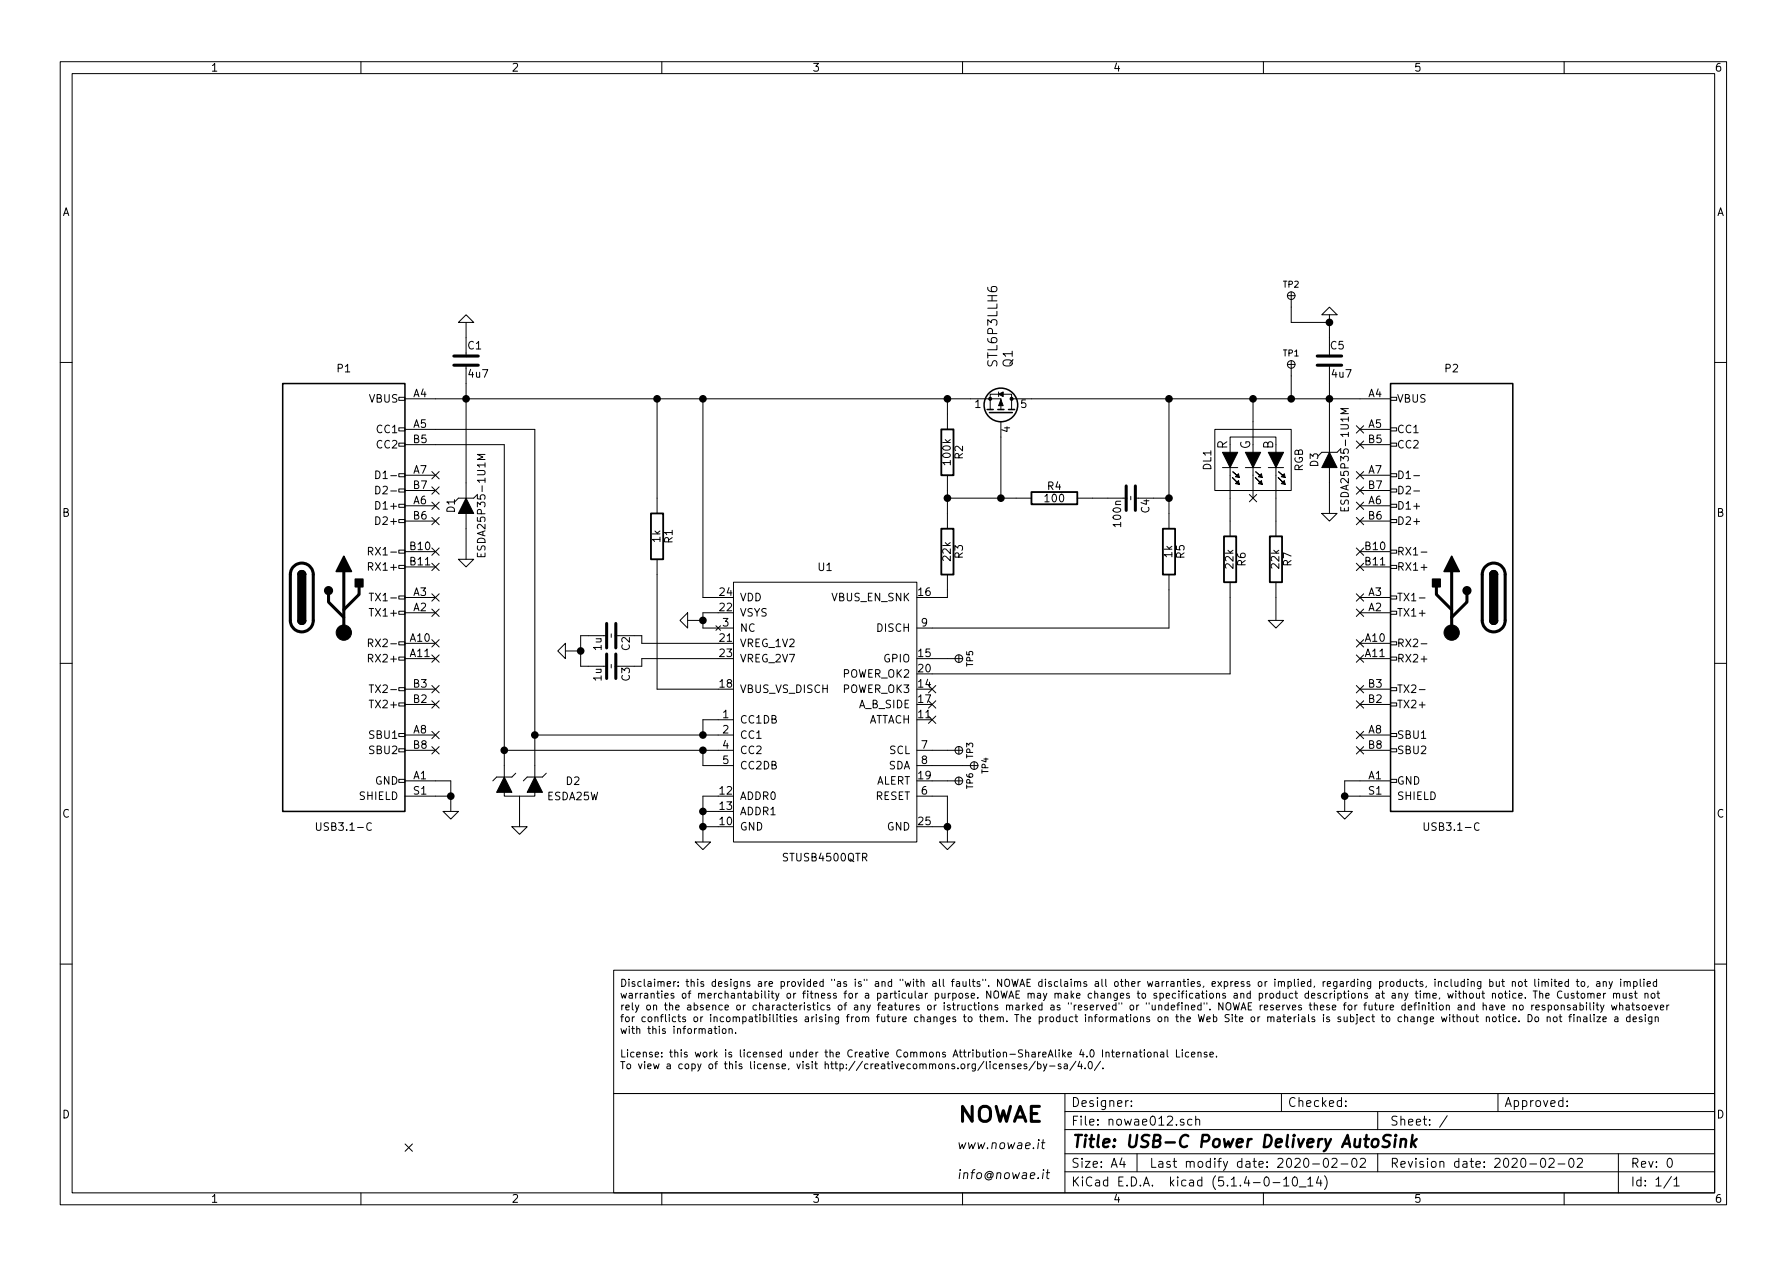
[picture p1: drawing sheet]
<svg xmlns="http://www.w3.org/2000/svg" width="297mm" height="210mm" viewBox="0 0 297 210" stroke-linecap="round" stroke-linejoin="round" font-family="sans-serif">
<defs><g id="words">
<text font-size="3.5" x="159" y="186.5">NOWAE</text>
<text font-size="2.8" x="178" y="190.7">Title: USB-C Power Delivery AutoSink</text>
<g font-size="2.1">
<text x="165.8" y="60.8" transform="rotate(-90 165.8 60.8)">STL6P3LLH6</text>
<text x="168.3" y="61" transform="rotate(-90 168.3 61)">Q1</text>
<text x="204" y="74.7" transform="rotate(-90 204 74.7)">R</text>
<text x="207.8" y="74.7" transform="rotate(-90 207.8 74.7)">G</text>
<text x="211.6" y="74.7" transform="rotate(-90 211.6 74.7)">B</text>
<text x="178" y="184">Designer:</text>
<text x="214" y="184">Checked:</text>
<text x="250" y="184">Approved:</text>
<text x="159" y="191">www.nowae.it</text>
<text x="178" y="187.1">File: nowae012.sch</text>
<text x="231" y="187.1">Sheet: /</text>
<text x="159" y="196">info@nowae.it</text>
<text x="178" y="197.2">KiCad E.D.A. kicad (5.1.4-0-10_14)</text>
<text x="178" y="194.1">Size: A4</text>
<text x="191" y="194.1">Last modify date: 2020-02-02</text>
<text x="231" y="194.1">Revision date: 2020-02-02</text>
<text x="271" y="194.1">Rev: 0</text>
<text x="271" y="197.2">Id: 1/1</text>
</g>
<g font-size="1.8">
<text x="35" y="11.9">1</text>
<text x="85" y="11.9">2</text>
<text x="135" y="11.9">3</text>
<text x="185" y="11.9">4</text>
<text x="235" y="11.9">5</text>
<text x="285" y="11.9">6</text>
<text x="10.4" y="35.9">A</text>
<text x="285.4" y="35.9">A</text>
<text x="77.8" y="58.1">C1</text>
<text x="221.2" y="58.1">C5</text>
<text x="56.1" y="61.9">P1</text>
<text x="78" y="62.8">4u7</text>
<text x="221.5" y="62.8">4u7</text>
<text x="240.2" y="61.9">P2</text>
<text x="61.4" y="66.9">VBUS</text>
<text x="68.7" y="66">A4</text>
<text x="68.7" y="71.1">A5</text>
<text x="162.1" y="67.8">1</text>
<text x="167.9" y="71.9" transform="rotate(-90 167.9 71.9)">4</text>
<text x="169.7" y="67.8">5</text>
<text x="227.5" y="66">A4</text>
<text x="227.5" y="71.1">A5</text>
<text x="232.2" y="66.9">VBUS</text>
<text x="62.8" y="72">CC1</text>
<text x="62.8" y="74.5">CC2</text>
<text x="68.7" y="73.7">B5</text>
<text x="158" y="77.1" transform="rotate(-90 158 77.1)">100k</text>
<text x="160.1" y="76.3" transform="rotate(-90 160.1 76.3)">R2</text>
<text x="219.1" y="77.6" transform="rotate(-90 219.1 77.6)">D3</text>
<text x="227.5" y="73.7">B5</text>
<text x="232.2" y="72">CC1</text>
<text x="232.2" y="74.5">CC2</text>
<text x="63.4" y="79.6">D1-</text>
<text x="63.4" y="82.2">D2-</text>
<text x="68.7" y="83.8">A6</text>
<text x="68.7" y="78.7">A7</text>
<text x="68.7" y="81.3">B7</text>
<text x="173.8" y="83.5">100</text>
<text x="174.1" y="81.5">R4</text>
<text x="201.3" y="78.1" transform="rotate(-90 201.3 78.1)">DL1</text>
<text x="216.6" y="78.4" transform="rotate(-90 216.6 78.4)">RGB</text>
<text x="227.5" y="83.8">A6</text>
<text x="227.5" y="78.7">A7</text>
<text x="227.5" y="81.3">B7</text>
<text x="232.2" y="79.6">D1-</text>
<text x="232.2" y="82.2">D2-</text>
<text x="10.4" y="85.9">B</text>
<text x="63" y="84.7">D1+</text>
<text x="63" y="87.2">D2+</text>
<text x="68.7" y="86.4">B6</text>
<text x="75.6" y="85.2" transform="rotate(-90 75.6 85.2)">D1</text>
<text x="186.4" y="87.4" transform="rotate(-90 186.4 87.4)">100n</text>
<text x="191.1" y="85.2" transform="rotate(-90 191.1 85.2)">C4</text>
<text x="224.2" y="84.1" transform="rotate(-90 224.2 84.1)">ESDA25P35-1U1M</text>
<text x="227.5" y="86.4">B6</text>
<text x="232.2" y="84.7">D1+</text>
<text x="232.2" y="87.2">D2+</text>
<text x="285.4" y="85.9">B</text>
<text x="61.8" y="94.9">RX1+</text>
<text x="62.3" y="92.3">RX1-</text>
<text x="68.2" y="91.4">B10</text>
<text x="68.2" y="94">B11</text>
<text x="80.7" y="91.7" transform="rotate(-90 80.7 91.7)">ESDA25P35-1U1M</text>
<text x="109.8" y="90.1" transform="rotate(-90 109.8 90.1)">1k</text>
<text x="111.8" y="90.3" transform="rotate(-90 111.8 90.3)">R1</text>
<text x="136" y="94.9">U1</text>
<text x="158" y="93.2" transform="rotate(-90 158 93.2)">22k</text>
<text x="160.1" y="92.8" transform="rotate(-90 160.1 92.8)">R3</text>
<text x="194.9" y="92.7" transform="rotate(-90 194.9 92.7)">1k</text>
<text x="196.9" y="92.8" transform="rotate(-90 196.9 92.8)">R5</text>
<text x="205" y="94.4" transform="rotate(-90 205 94.4)">22k</text>
<text x="207.1" y="94.1" transform="rotate(-90 207.1 94.1)">R6</text>
<text x="212.6" y="94.4" transform="rotate(-90 212.6 94.4)">22k</text>
<text x="214.7" y="94.1" transform="rotate(-90 214.7 94.1)">R7</text>
<text x="227" y="91.4">B10</text>
<text x="227" y="94">B11</text>
<text x="232.2" y="92.3">RX1-</text>
<text x="232.2" y="94.9">RX1+</text>
<text x="62.5" y="99.9">TX1-</text>
<text x="68.7" y="101.6">A2</text>
<text x="68.7" y="99.1">A3</text>
<text x="119.7" y="101.6">22</text>
<text x="119.7" y="99.1">24</text>
<text x="122.9" y="99.9">VDD</text>
<text x="138.3" y="99.9">VBUS_EN_SNK</text>
<text x="152.7" y="99.1">16</text>
<text x="227.5" y="101.6">A2</text>
<text x="227.5" y="99.1">A3</text>
<text x="232.2" y="99.9">TX1-</text>
<text x="62" y="102.5">TX1+</text>
<text x="62.3" y="107.6">RX2-</text>
<text x="68.2" y="106.7">A10</text>
<text x="119.7" y="106.7">21</text>
<text x="120.2" y="104.1">3</text>
<text x="122.9" y="107.6">VREG_1V2</text>
<text x="122.9" y="102.5">VSYS</text>
<text x="122.9" y="105">NC</text>
<text x="145.9" y="105">DISCH</text>
<text x="153.2" y="104.1">9</text>
<text x="227" y="106.7">A10</text>
<text x="232.2" y="107.6">RX2-</text>
<text x="232.2" y="102.5">TX1+</text>
<text x="61.8" y="110.1">RX2+</text>
<text x="68.2" y="109.2">A11</text>
<text x="100" y="113.2" transform="rotate(-90 100 113.2)">1u</text>
<text x="100" y="108.1" transform="rotate(-90 100 108.1)">1u</text>
<text x="104.7" y="113.2" transform="rotate(-90 104.7 113.2)">C3</text>
<text x="104.7" y="108.1" transform="rotate(-90 104.7 108.1)">C2</text>
<text x="119.7" y="109.2">23</text>
<text x="122.9" y="110.1">VREG_2V7</text>
<text x="140.1" y="112.6">POWER_OK2</text>
<text x="147" y="110.1">GPIO</text>
<text x="152.7" y="109.2">15</text>
<text x="152.7" y="111.8">20</text>
<text x="227" y="109.2">A11</text>
<text x="232.2" y="110.1">RX2+</text>
<text x="62" y="117.7">TX2+</text>
<text x="62.5" y="115.2">TX2-</text>
<text x="68.7" y="116.8">B2</text>
<text x="68.7" y="114.3">B3</text>
<text x="119.7" y="114.3">18</text>
<text x="120.2" y="119.4">1</text>
<text x="122.9" y="115.2">VBUS_VS_DISCH</text>
<text x="140.1" y="115.2">POWER_OK3</text>
<text x="142.7" y="117.7">A_B_SIDE</text>
<text x="152.7" y="119.4">11</text>
<text x="152.7" y="114.3">14</text>
<text x="152.7" y="116.8">17</text>
<text x="227.5" y="116.8">B2</text>
<text x="227.5" y="114.3">B3</text>
<text x="232.2" y="117.7">TX2+</text>
<text x="232.2" y="115.2">TX2-</text>
<text x="61.6" y="122.8">SBU1</text>
<text x="61.6" y="125.3">SBU2</text>
<text x="68.7" y="121.9">A8</text>
<text x="68.7" y="124.5">B8</text>
<text x="120.2" y="121.9">2</text>
<text x="120.2" y="124.5">4</text>
<text x="122.9" y="120.3">CC1DB</text>
<text x="122.9" y="122.8">CC1</text>
<text x="122.9" y="125.3">CC2</text>
<text x="144.1" y="120.3">ATTACH</text>
<text x="147.9" y="125.3">SCL</text>
<text x="153.2" y="124.5">7</text>
<text x="227.5" y="121.9">A8</text>
<text x="227.5" y="124.5">B8</text>
<text x="232.2" y="122.8">SBU1</text>
<text x="232.2" y="125.3">SBU2</text>
<text x="62.4" y="130.4">GND</text>
<text x="68.7" y="129.5">A1</text>
<text x="94.1" y="130.5">D2</text>
<text x="120.2" y="127">5</text>
<text x="122.9" y="127.9">CC2DB</text>
<text x="145.5" y="130.4">ALERT</text>
<text x="147.7" y="127.9">SDA</text>
<text x="152.7" y="129.5">19</text>
<text x="153.2" y="127">8</text>
<text x="227.5" y="129.5">A1</text>
<text x="232.2" y="130.4">GND</text>
<text x="10.4" y="135.9">C</text>
<text x="59.8" y="133">SHIELD</text>
<text x="68.8" y="132.1">S1</text>
<text x="91" y="133">ESDA25W</text>
<text x="119.7" y="137.2">10</text>
<text x="119.7" y="132.1">12</text>
<text x="119.7" y="134.6">13</text>
<text x="122.9" y="133">ADDR0</text>
<text x="122.9" y="135.5">ADDR1</text>
<text x="145.5" y="133">RESET</text>
<text x="152.7" y="137.2">25</text>
<text x="153.2" y="132.1">6</text>
<text x="227.5" y="132.1">S1</text>
<text x="232.2" y="133">SHIELD</text>
<text x="285.4" y="135.9">C</text>
<text x="53.1" y="138.1">USB3.1-C</text>
<text x="122.9" y="138">GND</text>
<text x="130.3" y="143.2">STUSB4500QTR</text>
<text x="147.4" y="138">GND</text>
<text x="237.3" y="138.1">USB3.1-C</text>
<text x="10.4" y="185.9">D</text>
<text x="285.4" y="185.9">D</text>
<text x="35" y="199.9">1</text>
<text x="85" y="199.9">2</text>
<text x="135" y="199.9">3</text>
<text x="185" y="199.9">4</text>
<text x="235" y="199.9">5</text>
<text x="285" y="199.9">6</text>
</g>
<g font-size="1.4">
<text x="213.3" y="47.8">TP2</text>
<text x="213.3" y="59.2">TP1</text>
<text x="161.7" y="110.8" transform="rotate(-90 161.7 110.8)">TP5</text>
<text x="161.7" y="131.1" transform="rotate(-90 161.7 131.1)">TP6</text>
<text x="161.7" y="126" transform="rotate(-90 161.7 126)">TP3</text>
<text x="164.3" y="128.5" transform="rotate(-90 164.3 128.5)">TP4</text>
</g>
<g font-size="1.1">
<text x="188.3" y="83" transform="rotate(-90 188.3 83)">-</text>
<text x="101.9" y="105.8" transform="rotate(-90 101.9 105.8)">-</text>
<text x="101.9" y="110.9" transform="rotate(-90 101.9 110.9)">-</text>
</g>
</g></defs>
<g fill="none" stroke="#000" stroke-width=".17">
<path d="M10 10.3h277v189.9h-277zM12 12.2h273v186.1h-273zM60 10.3v1.9M110 10.3v1.9M160 10.3v1.9M210 10.3v1.9M260 10.3v1.9M76.2 53.6l1.3-1.3 1.2 1.3zM77.5 53.6v5.7M214 49.1h1.3M214.6 48.5v5.1h6.4M214.6 59.9v6.4"/>
<path d="M219.7 52.3l1.3-1.3 1.2 1.3zM221 52.3v7M10 60.2h2M62.5 78.3a.64 .64 0 0 1 .7 .6 .64 .64 0 0 1-.7 .6zM66.3 78.7h1v.5h-1zM66.3 73.7h1v.5h-1zM66.3 71.1h1v.5h-1zM66.3 66h1v.5h-1zM67.3 66.3h99.1v1.8M67.3 71.4h21.6v58.4M67.3 79h5.1M67.3 73.9h16.5v55.9"/>
<path d="M71.8 78.4l1.2 1.2M73 78.4l-1.2 1.2M77.5 60.6v22.2M80.6 75.5h-1.3l1 .5-1 .4h1.3M109.2 66.3v19M116.8 66.3v33h2.6M157.5 66.3v5.1M157.5 79v8.9M166 65.1v.8M166.1 65.5h-1.5v2.6M166.4 70.1v12.7M166.8 65.5h1.3v.8"/>
<path d="M168.1 66.3h63M168.1 66.3v1.8M194.3 66.3v21.6M201.9 71.4h12.7v10.1h-12.7zM203.2 77.7h2.5M204.5 73.9v-1.3h7.6v1.3M204.5 77.7v11.4M207 77.7h2.5M208.3 66.3v7.6M208.3 77.7v5.1M210.8 77.7h2.6M212.1 77.7v11.4"/>
<path d="M214 60.6h1.3M221 60.6v14.6M221 77.7v7.6M222.9 74.5l-.7 .7h-2.5M224.1 67.9h-1.2l.9 .4-.9 .5h1.2M225.5 78.4l1.2 1.2M225.5 73.3l1.2 1.2M225.5 70.8l1.2 1.2M226.1 71.4h5M226.1 79h5M226.1 73.9h5M226.7 70.8l-1.2 1.2"/>
<path d="M226.7 78.4l-1.2 1.2M226.7 73.3l-1.2 1.2M231.1 78.7h1.1v.5h-1.1zM231.1 73.7h1.1v.5h-1.1zM231.1 71.1h1.1v.5h-1.1zM231.1 66h1.1v.5h-1.1zM235 79.1h1M285 60.2h2M61.2 91.6h.6l.2-.2-.1-.3-.2-.1h-.5v1.2M61.2 94.2l.6-.1 .2-.2-.1-.3-.2-.1h-.5v1.3M61.4 98.6h.7M61.5 91.6l.5 .6"/>
<path d="M61.7 98.6v1.3M62.5 83.4a.64 .64 0 0 1 .7 .6 .64 .64 0 0 1-.7 .6zM62.5 85.9a.64 .64 0 0 1 .7 .6 .64 .64 0 0 1-.7 .7zM62.5 80.8a.64 .64 0 0 1 .7 .7 .64 .64 0 0 1-.7 .6zM66.3 99.1h1v.5h-1zM66.3 94h1v.5h-1zM66.3 91.4h1v.5h-1zM66.3 86.4h1v.5h-1zM66.3 83.8h1v.5h-1zM66.3 81.3h1v.5h-1zM67.3 99.3h5.1M67.3 84.1h5.1"/>
<path d="M67.3 91.7h5.1M67.3 94.2h5.1M67.3 86.6h5.1M67.3 81.5h5.1M71.8 98.7l1.2 1.2M71.8 93.6l1.2 1.2M71.8 91.1l1.2 1.2M71.8 86l1.2 1.2M71.8 83.5l1.2 1.2M71.8 80.9l1.2 1.2M73 98.7l-1.2 1.2M73 93.6l-1.2 1.2"/>
<path d="M73 91.1l-1.2 1.2M73 86l-1.2 1.2M73 83.5l-1.2 1.2M73 80.9l-1.2 1.2M76.2 93h2.5l-1.2 1.2zM77.5 85.3v7.7M79.3 91.9v.6h1.3v-.6M79.4 82.2l-.7 .6h-2.5M80 92.1v.4M109.2 93v21.5h10.2M121.9 96.8h30.5v43.1h-30.5zM157.5 95.5v3.8h-2.6"/>
<path d="M157.5 82.8h13.9M179.1 82.8h8.2M188.6 82.8h5.7M194.3 95.5v8.9h-41.9M204.5 96.8v15.2h-49.6M207.7 82.2l1.2 1.2M208.9 82.2l-1.2 1.2M212.1 96.8v6.3M219.7 85.3h2.5l-1.2 1.3zM222.9 84.3v.6h1.2v-.6M223.5 84.5v.4M225.5 98.7l1.2 1.2"/>
<path d="M225.5 93.6l1.2 1.2M225.5 91.1l1.2 1.2M225.5 86l1.2 1.2M225.5 83.5l1.2 1.2M225.5 80.9l1.2 1.2M226.1 99.3h5M226.1 84.1h5M226.1 91.7h5M226.1 94.2h5M226.1 86.6h5M226.1 81.5h5M226.7 98.7l-1.2 1.2"/>
<path d="M226.7 93.6l-1.2 1.2M226.7 91.1l-1.2 1.2M226.7 86l-1.2 1.2M226.7 83.5l-1.2 1.2M226.7 80.9l-1.2 1.2M231.1 99.1h1.1v.5h-1.1zM231.1 94h1.1v.5h-1.1zM231.1 91.4h1.1v.5h-1.1zM231.1 86.4h1.1v.5h-1.1zM231.1 83.8h1.1v.5h-1.1zM231.1 81.3h1.1v.5h-1.1zM235 81.6h1"/>
<path d="M235.9 99.4h1M236.2 91.8h1M236.2 94.3h1M10 110.3h2M61.2 106.9l.6-.1 .2-.2-.1-.3-.2-.1h-.5v1.3M61.2 109.4h.6l.2-.2-.1-.3-.2-.1h-.5v1.2M61.4 101.1h.7M61.4 116.4h.7M61.4 113.8h.7M61.5 106.9l.5 .6M61.7 113.8v1.3M66.3 116.8h1v.5h-1z"/>
<path d="M66.3 114.3h1v.5h-1zM66.3 109.2h1v.5h-1zM66.3 106.7h1v.5h-1zM66.3 101.6h1v.5h-1zM67.3 106.9h5.1M67.3 109.5h5.1M67.3 101.8h5.1M67.3 117.1h5.1M67.3 114.5h5.1M71.8 106.3l1.2 1.2M71.8 108.9l1.2 1.2M71.8 113.9l1.2 1.3"/>
<path d="M71.8 116.5l1.2 1.2M71.8 101.2l1.2 1.3M73 106.3l-1.2 1.2M73 108.9l-1.2 1.2M73 113.9l-1.2 1.3M73 116.5l-1.2 1.2M73 101.2l-1.2 1.3M94 106.9v2.6l-1.3-1.3zM94 108.2h2.5M101 105.7h-4.5v5h4.5M102.2 105.7h4.5v1.2h12.7M114.3 101.8v2.6l-1.3-1.3z"/>
<path d="M114.3 103.1h2.5M119 104l.8 .8M119.4 109.5h-12.7v1.2h-4.5M119.4 101.8h-2.6v2.6h5.1M119.8 104l-.8 .8M121.9 119.6h-5.1v2.6M154.3 113.9l1.2 1.3M154.3 116.5l1.2 1.2M154.3 119l1.2 1.2M154.9 109.5h5.1M155.5 113.9l-1.2 1.3M155.5 116.5l-1.2 1.2"/>
<path d="M155.5 119l-1.2 1.2M159.4 108.8v1.3M210.8 103.1h2.6l-1.3 1.3zM225.5 116.5l1.2 1.2M225.5 113.9l1.2 1.3M225.5 108.9l1.2 1.2M225.5 106.3l1.2 1.2M225.5 101.2l1.2 1.3M226.1 106.9h5M226.1 109.5h5M226.1 101.8h5M226.1 117.1h5"/>
<path d="M226.1 114.5h5M226.7 116.5l-1.2 1.2M226.7 113.9l-1.2 1.3M226.7 108.9l-1.2 1.2M226.7 106.3l-1.2 1.2M226.7 101.2l-1.2 1.3M231.1 116.8h1.1v.5h-1.1zM231.1 114.3h1.1v.5h-1.1zM231.1 109.2h1.1v.5h-1.1zM231.1 106.7h1.1v.5h-1.1zM231.1 101.6h1.1v.5h-1.1zM235.9 114.6h1"/>
<path d="M236.2 107h1M236.2 109.5h1M285 110.3h2M52.6 136.7v1.1l.2 .2h.4l.1-.2v-1.1M61.7 136.9a.5 .5 0 0 0-.6 0 .5 .5 0 0 0-.1 .6 .45 .45 0 0 0 .2 .5 .45 .45 0 0 0 .5-.1M66.3 129.5h1v.5h-1zM66.3 124.5h1v.5h-1zM66.3 121.9h1v.5h-1zM67.3 129.8h7.6v5.1M67.3 122.2h5.1M67.3 124.7h5.1M67.3 132.3h7.6"/>
<path d="M71.8 121.6l1.2 1.2M71.8 124.1l1.2 1.2M73 121.6l-1.2 1.2M73 124.1l-1.2 1.2M73.7 134.9h2.5l-1.3 1.2zM83.8 131.1v1.2h5.1v-1.2M83.8 124.7h38.1M85.1 137.4h2.5l-1.2 1.3zM85.7 128.5l-.6 .7h-2.6l-.6 .6M86.4 132.3v5.1M88.9 122.2h33M90.8 128.5l-.6 .7h-2.6l-.6 .6"/>
<path d="M115.6 139.9h2.5l-1.3 1.3zM116.8 124.7v2.5h5.1M116.8 137.4h2.6M116.8 134.9h2.6M119.4 132.3h-2.6v7.6M152.4 124.7h7.6M152.4 132.3h5.1v7.6M152.4 127.2h10.2M154.9 129.8h5.1M154.9 137.4h2.6M156.2 139.9h2.5l-1.2 1.3zM159.4 124.1v1.2"/>
<path d="M159.4 129.2v1.2M161.9 126.6v1.3M222.2 134.9h2.6l-1.3 1.2zM223.5 132.3h7.6M225.5 124.1l1.2 1.2M225.5 121.6l1.2 1.2M226.1 122.2h5M226.1 124.7h5M226.7 124.1l-1.2 1.2M226.7 121.6l-1.2 1.2M231.1 129.5h1.1v.5h-1.1zM231.1 124.5h1.1v.5h-1.1z"/>
<path d="M231.1 121.9h1.1v.5h-1.1zM231.1 129.8h-7.6v5.1M236.7 136.7v1.1l.3 .2h.3l.2-.2v-1.1M245.8 136.9a.5 .5 0 0 0-.6 0 .5 .5 0 0 0-.1 .6 .45 .45 0 0 0 .2 .5 .45 .45 0 0 0 .5-.1M10 160.2h2M102 161.3h183v20.5h-183zM103.2 169h.4M103.2 176.4h.7M103.2 165.1l.3 .8 .2-.6 .2 .6 .2-.8M103.2 171l.3 .8 .2-.6 .2 .6 .2-.8M103.4 162.8a.6 .6 0 0 1 .6 .6 .6 .6 0 0 1-.6 .6zM103.4 174.5v1.2h.5"/>
<path d="M103.4 167.1v.8M103.5 176.4v1.2M103.6 168.6l-.2 .2v1M103.7 167.1l-.3 .2M104 167.5l.6-.1-.1-.3h-.3l-.2 .1 .1 .6h.4M104 169.1l.2-.1 .3 .1 .1 .5-.1 .2h-.3l-.2-.2zM104.3 174.5v.1M104.3 176.9l.3-.1 .2 .3v.3l-.2 .2h-.3l-.1-.2v-.3zM104.3 174.9v.8M104.5 162.8v.1M104.5 163.1v.9M104.6 165.2h.5v.7"/>
<path d="M104.6 170.6v.1M104.6 171v.8M105 171h.5M105.1 165.4h-.4l-.2 .2 .2 .3h.4M105.1 166.7v1l.2 .2M105.1 169v.8M105.2 170.6v1l.3 .2M105.4 174.9h-.3l-.3 .2 .1 .5h.5M105.5 169l-.4 .2M105.5 163.2a.26 .26 0 0 0-.3-.1 .26 .26 0 0 0-.1 .3l.5 .3-.2 .3-.3-.1M105.6 167.1l.3 .8M105.7 165.1v.8"/>
<path d="M105.8 171.1l.2-.1h.3v.8M105.8 175.3l.6-.1-.2-.3h-.3l-.1 .6 .2 .2 .3-.1M105.8 170.6v1.2M106 165.1l-.3 .2M106.1 176.8l.3 .8 .3-.8M106.2 167.1l-.4 1-.2 .1M106.4 165.1v.8M106.6 163.2l-.4-.1-.2 .3 .1 .5h.5M106.8 165.1l-.4 .2M106.9 175l.2-.1h.3v.8M106.9 174.9v.8M107.1 162.8v1l.2 .2"/>
<path d="M107.2 165.2h.4l.1 .7M107.2 176.4v.1M107.2 176.8v.8M107.3 169.1l-.4-.1-.2 .2 .1 .6h.5M107.5 167.2l.4-.1 .2 .2-.1 .5-.3 .1-.2-.2zM107.7 165.4h-.4l-.2 .2 .2 .3h.4M107.7 177.2l.5-.1v-.2l-.4-.1-.1 .2v.6h.5M107.7 171h.4M107.7 163.2h.5v.8M107.8 169.1l.3-.1 .3 .2-.2 .6h-.3l-.1-.1zM107.8 170.6v1l.3 .2M108.2 163.4l-.5 .1v.2v.2h.5"/>
<path d="M108.2 165.2l.2-.1 .3 .1v.7M108.2 165.1v.8M108.4 174.9a.26 .26 0 0 0-.3 0 .26 .26 0 0 0-.2 .2l.6 .4-.2 .2-.4-.1M108.5 171.1l.2-.1h.3v.8M108.5 170.6v1.2M108.6 167.2l.1-.1a.27 .27 0 0 1 .4 .1v.7M108.6 176.8l.3 .8 .2-.5 .2 .5 .3-.8M108.6 167.1v.8M108.8 162.8v.1M108.8 163.1v.9M108.9 169.1a.27 .27 0 0 1 .5 .1v.6M108.9 169v.8"/>
<path d="M108.9 175.3l.6-.1-.2-.3h-.3l-.1 .6 .2 .2 .3-.1M109.1 165.1h.5M109.3 164.7v1l.3 .2M109.4 163.3v-.1a.27 .27 0 0 1 .5 .1v.7M109.4 163.1v.9M109.6 170.6v.1M109.6 171v.8M109.8 169h.4M109.9 163.3l.2-.2 .2 .1 .1 .8M110 164.7v.1M110 175.6v.1M110 174.9v.2"/>
<path d="M110 165.1v.8M110.2 168.6l-.3 .2v1M110.4 167.1h.5M110.5 165.5l.6-.1-.1-.2-.3-.1-.2 .2 .1 .6h.4M110.6 171a.26 .26 0 0 0-.3 0 .26 .26 0 0 0-.2 .2l.5 .3-.2 .3-.3-.1M110.6 166.7v1l.3 .2M110.6 168.6v1l.2 .2M110.9 163.5l.6-.1-.1-.2-.3-.1-.2 .2 .1 .6h.4M110.9 176.9l.4-.1 .1 .2v.6M111.3 168.6v.1M111.3 169v.8M111.3 167.2l.1-.1a.27 .27 0 0 1 .4 .1v.7"/>
<path d="M111.3 166.7v1.2M111.3 174.9h.5M111.4 177.1l-.4 .1-.2 .2 .2 .2h.4M111.5 174.5v1l.3 .2M112 165.2a.26 .26 0 0 0-.3-.1 .26 .26 0 0 0-.2 .2l.5 .4-.1 .2h-.4M112 163.1v.9M112 170.6v.1M112 171v.8M112.2 175l.1-.1h.3l.1 .8M112.2 174.5v1.2M112.3 163.1l-.3 .3M112.3 167.5l.6-.1-.2-.3h-.2l-.2 .1v.5l.2 .2 .3-.1"/>
<path d="M112.3 169.1l-.3-.1-.2 .2 .1 .6h.4M112.6 171.1l.4-.1 .1 .1v.7M112.6 171v.8M112.7 169h.4M112.7 163.8v.2M112.7 163.2v.1M112.8 168.6v1l.3 .2M113.2 174.5v.1M113.2 174.9v.8M113.4 176.9l-.3-.1-.3 .3 .2 .5h.4M113.5 165.2l.1-.1 .4 .1v.5l-.1 .2h-.4l-.1-.2zM113.5 171h.5"/>
<path d="M113.9 169.1l-.3-.1-.1 .2v.2l.4 .1v.3h-.4M113.9 177l.2-.2 .3 .2 .1 .4-.1 .2h-.4l-.1-.2zM114 170.6l-.3 .1v1.1M114 163.1h.5M114.2 162.8v1l.3 .2M114.2 174.9h-.3l-.2 .2 .1 .1 .4 .1v.3h-.5M114.3 167.1h.5v.8M114.4 171.1l.2-.1 .3 .1v.4l-.1 .2h-.4l-.1-.2zM114.4 165.1h.4M114.8 164.7l-.2 .2v1M114.8 167.4h-.4l-.2 .2 .2 .3 .4-.1M114.9 163.3v-.1a.27 .27 0 0 1 .5 .1v.7"/>
<path d="M114.9 162.8v1.2M115 176.9l.3-.1 .3 .3-.2 .5h-.4M115 176.8v1.2M115.4 167.1h.3l.3 .2-.2 .5h-.4M115.4 169.1l.3-.1 .3 .2-.2 .6h-.4l-.1-.2zM115.4 166.7v1.2M115.4 171v.8M115.6 174.9l.2 .8 .2-.6 .3 .6 .2-.8M115.8 171l-.4 .2M116 162.8v.1M116 163.1v.9M116 176.8l.3 .8"/>
<path d="M116.1 165.2l.2-.1 .3 .1v.7M116.1 165.1v.8M116.2 171.1l.3-.1 .2 .1v.7M116.2 171v.8M116.5 169v.8M116.5 176.8l-.4 1.1-.1 .1M116.6 165.3l.2-.2 .3 .1 .1 .7M116.7 171.1l.2-.1h.3v.8M116.8 169l-.3 .2M116.9 167.1h-.3l-.2 .1 .1 .2 .4 .1v.3h-.5M116.9 163.2l-.3-.1-.1 .2v.2l.4 .1v.3h-.4M116.9 175l.2-.1 .3 .1 .1 .5-.1 .1h-.4l-.1-.1z"/>
<path d="M117.4 167.5l.6-.1-.1-.3h-.3l-.2 .1v.6h.5M117.7 165.5l.5-.1v-.2l-.4-.1-.1 .2v.6h.5M117.8 171h.4l.1 .8M117.9 177l.2-.2 .3 .2 .1 .4-.1 .2h-.4l-.2-.2zM118 174.9v.8M118.1 168.6v.1M118.1 169v.8M118.3 171.3l-.5 .1-.1 .1 .1 .2h.5M118.4 174.9l-.4 .2M118.5 167.2v-.1a.27 .27 0 0 1 .5 .1v.7M118.5 167.1v.8M118.7 169.1a.27 .27 0 0 1 .5 .1v.6"/>
<path d="M118.7 169v.8M118.7 171h.5M118.7 165.1v.8M118.7 174.5v1.2M118.8 176.8h.5M118.9 170.6v1l.3 .2M118.9 175.2l.3 .5M118.9 163.2l-.3-.1-.2 .3 .1 .5h.4M118.9 162.8v1.2M119.1 165.1l-.4 .2M119.2 174.9l-.5 .4M119.3 176.4l-.3 .2v1"/>
<path d="M119.4 163.5l.6-.1-.2-.3-.3 .1-.1 .6 .2 .2 .3-.1M119.6 170.6v.1M119.6 171v.8M120 165.2l-.3-.1-.3 .2 .2 .6h.4M120.1 167.1h-.4l-.2 .2 .1 .5h.5M120.2 171h.2l.2 .1 .1 .4-.1 .2-.3 .1-.2-.2v-.4zM120.3 169.1l-.4-.1-.2 .2 .1 .6h.5M120.4 176.8h.5M120.5 165.2l.2-.1 .3 .1v.7M120.5 167.5l.6-.1-.1-.3h-.3l-.2 .1 .1 .6h.4M120.5 164.7v1.2M120.6 176.4v1.1l.3 .1"/>
<path d="M120.6 174.5v.1M120.6 174.9v.8M120.8 169.1l.2-.1 .3 .1 .1 .5-.1 .2h-.4l-.1-.2zM120.9 163.2l-.3-.1-.2 .2 .1 .2 .4 .1v.3h-.5M121.2 171.1l.2-.1h.2l.1 .8M121.2 171v.8M121.3 177l.1-.2 .3 .1 .1 .7M121.3 176.4v1.2M121.5 162.8v.1M121.5 163.1v.9M121.6 165.2h.4l.1 .7M121.6 174.9h-.3l-.2 .2 .1 .1 .4 .1v.3h-.5"/>
<path d="M121.9 169.1l.1-.1 .3 .1 .1 .7M121.9 169v.8M122.1 165.4l-.5 .1-.1 .1 .1 .3h.5M122.3 171.6v.2M122.3 176.4v.1M122.3 176.8v.8M122.4 169.2l.2-.2 .2 .1 .1 .7M122.5 167.2l.2-.1 .3 .1 .1 .4-.1 .2h-.4l-.1-.2zM122.6 163.1l-.1 1.1-.5 .1M122.6 163.2l-.4-.1-.2 .3 .1 .5h.5M122.7 165.2l.1-.1 .3 .1 .1 .7M122.7 165.1v.8"/>
<path d="M123.1 174.5v1l.1 .2M123.1 163.3l.4-.2 .1 .2v.7M123.1 163.1v.9M123.3 176.9l-.3-.1-.2 .2 .1 .2 .4 .1v.3h-.5M123.5 169.1l.3-.1 .2 .2-.1 .6h-.4M123.5 169v1.2M123.6 165.1h.4M123.6 167.1v.8M123.7 174.5v.1M123.7 174.9v.8M123.7 164.7v1l.3 .2M123.9 167.1l-.3 .2"/>
<path d="M124.4 165.2h.5v.7M124.6 169.1l.3-.1 .2 .2v.6M124.6 163.2a.26 .26 0 0 0-.3-.1 .26 .26 0 0 0-.1 .3l.5 .3-.2 .3-.3-.1M124.8 174.9h-.4l-.2 .2 .1 .5h.5M124.8 176.4v1.1l.1 .1M124.9 165.4l-.5 .1v.1v.3h.5M125.1 169.3l-.4 .1-.2 .1 .2 .3h.4M125.2 175.3l.6-.1v-.3h-.4l-.2 .2 .1 .5h.5M125.4 176.4v.1M125.4 176.8v.8M125.5 169h.4M125.5 165.2l.4-.1 .2 .2-.1 .6h-.5"/>
<path d="M125.5 164.7v1.2M125.6 168.6v1l.3 .2M125.8 167.1h-.4l-.2 .2 .1 .5h.5M126.1 163.2h.4l.1 .8M126.3 167.2l.1-.1h.3l.1 .8M126.3 166.7v1.2M126.3 168.6v.1M126.3 175l.1-.1a.27 .27 0 0 1 .4 .2v.6M126.3 169v.8M126.3 174.9v.8M126.5 176.9l-.4-.1-.2 .3 .1 .5h.5M126.6 163.4l-.4 .1-.2 .2 .2 .3 .4-.1"/>
<path d="M126.6 164.7v.1M126.6 165.1v.8M126.9 169.1l.3-.1 .3 .2-.2 .6h-.4M126.9 168.6v1.2M126.9 177.2l.6-.1v-.2l-.4-.1-.2 .2 .1 .6h.5M127.2 164.7v1l.1 .2M127.2 163.1v.9M127.3 167.1h.5v.8M127.5 163.1l-.3 .3M127.8 164.7v.1M127.8 174.9h-.3l-.2 .2 .1 .1 .4 .1v.3h-.5M127.8 165.1v.8"/>
<path d="M127.8 163.5l.6-.1-.2-.3h-.2l-.2 .2v.5l.2 .2 .3-.1M127.8 167.4l-.5 .1v.1v.2h.5M128 168.6v.1M128 169v.8M128 177l.1-.1a.27 .27 0 0 1 .4 .1v.6M128 176.8v.8M128.2 165.1h.5M128.3 175.3l.6-.1-.2-.3h-.4v.6l.2 .2 .3-.1M128.3 164.7v1l.4 .2M128.4 167.1v.8M128.5 168.6v1l.2 .2M128.8 167.1l-.4 .2"/>
<path d="M128.9 165.1l.3 .8M129.2 167.1h.4l.1 .8M129.2 168.6v.1M129.2 169v.8M129.5 165.1l-.4 1.1-.2 .1M129.5 176.9l-.3-.1-.2 .2 .1 .2 .4 .1v.3h-.5M129.5 169h.5M129.7 167.4h-.4l-.2 .2 .2 .3 .4-.1M129.7 168.6v1l.3 .2M129.8 163.2l.4-.1 .2 .3-.1 .5h-.5M129.8 163.1v1.2M129.9 174.9h-.4l-.2 .2 .1 .5h.5"/>
<path d="M129.9 174.5v1.2M130 177.2l.6-.1-.1-.2-.3-.1-.2 .2 .1 .6h.4M130.4 168.6v.1M130.4 169v.8M130.7 167.1h-.3l-.2 .2 .1 .5h.4M130.9 165.2l.1-.1 .4 .1v.5l-.1 .2h-.4l-.1-.2zM130.9 169.4l.6-.1-.2-.3-.3 .1-.1 .5 .2 .2h.3M130.9 163.1v.9M131.1 167.1h.4M131.1 177.6l-.1 .2M131.3 163.1l-.4 .3M131.3 166.7v1l.2 .2"/>
<path d="M131.4 174.9v.7l.3 .1 .2-.1M131.6 163.3l.4-.2 .2 .3-.1 .5-.3 .1-.2-.2zM131.9 167.5l.6-.1-.2-.3h-.4v.6l.2 .2 .3-.1M131.9 174.9v.8M131.9 165.1v.8M132.3 165.1l-.4 .2M132.4 169.1l-.3-.1-.2 .2 .1 .2 .4 .1v.3h-.5M132.5 175l.1-.1h.3l.1 .8M132.5 176.8l.2 .8 .3-.8M132.5 174.9v.8M132.6 163.1l.3 .9 .3-.9M133 167.1v.8"/>
<path d="M133.3 167.1l-.3 .2M133.4 165.1h.5M133.5 176.4v.1M133.5 176.8v.8M133.7 162.8v.1M133.7 163.1v.9M133.7 166.7v.1M133.7 167.1v.8M133.9 164.7l-.3 .2v1M133.9 169.1l.3-.1 .2 .2v.6M134 174.9h-.3l-.2 .2 .1 .5h.4M134 174.5v1.2"/>
<path d="M134.3 164.7v.1M134.3 165.1v.8M134.4 169.3l-.4 .1-.2 .1 .2 .3h.4M134.4 176.9a.26 .26 0 0 0-.2-.1 .26 .26 0 0 0-.2 .3l.5 .3-.2 .2h-.3M134.5 175.3l.6-.1v-.3h-.4l-.2 .2 .1 .5h.5M134.7 167.1a.26 .26 0 0 0-.3 0 .26 .26 0 0 0-.2 .2l.5 .3-.2 .3-.3-.1M134.7 165.1h.4M134.7 163.2l-.3-.1-.2 .3 .1 .5h.4M134.7 162.8v1.2M134.8 164.7v1l.3 .2M135 169v.8M135 176.4v.1"/>
<path d="M135 176.8v.8M135.1 167.1h.4M135.2 163.5l.6-.1-.2-.3h-.2l-.2 .2v.5l.2 .2 .3-.1M135.2 166.7v1l.3 .2M135.3 169l-.3 .2M135.4 176.8h.5M135.5 165.2l.2-.1 .3 .1v.7M135.5 165.1v.8M135.6 176.4v1.1l.3 .1M135.6 174.9v.8M135.7 168.6v.1M135.7 169v.8"/>
<path d="M135.9 166.7v.1M135.9 167.1v.8M136 174.9l-.4 .2M136.6 165.5l.5-.1v-.2l-.4-.1-.1 .2v.6h.5M136.7 169.1l-.3-.1-.2 .2 .1 .2 .4 .1v.3h-.5M136.8 163.2l-.3-.1-.2 .3 .1 .5h.4M136.8 162.8v1.2M137 167.1h-.3l-.3 .2 .2 .5h.4M137.1 174.9h.5M137.2 177l.1-.2 .3 .1 .1 .7M137.2 176.4v1.2M137.2 168.6v.1"/>
<path d="M137.2 169v.8M137.3 174.5v1l.3 .2M137.8 169.1a.27 .27 0 0 1 .5 .1v.6M137.8 169v.8M137.9 167.1h-.3l-.1 .1v.2l.4 .1v.3h-.4M138 175l.1-.1h.3l.1 .8M138 174.5v1.2M138 165.2a.26 .26 0 0 0-.3-.1 .26 .26 0 0 0-.1 .2l.5 .4-.2 .2h-.3M138.1 176.8h.4M138.3 176.4v1.1l.2 .1M138.3 162.8v.2M138.7 162.8v.2"/>
<path d="M138.8 176.8h.4M138.9 176.4v1.1l.3 .1M139 165.2l-.3-.1-.2 .2 .1 .1 .4 .2v.3h-.5M139 175.3l.5-.1-.1-.3h-.4v.6l.2 .2 .3-.1M139.2 163.2h.5v.8M139.4 167.2l.1-.1 .4 .1 .1 .4-.1 .2h-.5l-.1-.2zM139.4 169v1l-.2 .2-.3-.1M139.4 169.1l-.4-.1-.2 .2 .1 .6h.5M139.6 176.9l.4-.1 .2 .3-.1 .5h-.5M139.6 176.8v1.2M139.7 163.4l-.4 .1-.1 .2 .1 .3 .4-.1M140.3 165.1h.4"/>
<path d="M140.3 167.1h.4M140.7 163.2l-.3-.1-.2 .2 .1 .2 .4 .1v.3h-.5M140.7 177.5v.1M140.7 176.9v.1M140.7 169h.4M140.7 164.7l-.2 .2v1M140.7 166.7l-.2 .1v1.1M141.1 165.2l.2-.1 .4 .1v.5l-.1 .2h-.4l-.1-.2zM141.1 168.6l-.2 .2v1M141.6 169v.8M141.7 174.6a.57 .57 0 0 0-.8 .4 .57 .57 0 0 0 .5 .7l.3-.1M141.9 169l-.3 .2"/>
<path d="M142.1 167.1h.4l.1 .8M142.1 176.4l-1 1.5M142.2 162.8v.1M142.2 163.1v.9M142.2 174.9v.8M142.2 165.1v.8M142.3 169.1l.2-.1 .3 .1v.5l-.1 .2h-.4l-.1-.2zM142.5 174.9l-.3 .2M142.6 165.1l-.4 .2M142.6 167.4h-.4l-.2 .2 .2 .3 .4-.1M142.8 175.3l.6-.1-.1-.3h-.4l-.1 .6 .2 .2 .4-.1M143.1 163.2l-.3-.1-.1 .2v.2l.4 .1v.3h-.4"/>
<path d="M143.1 167.2l.2-.1h.3l.1 .8M143.1 167.1v.8M143.4 169.1l.1-.1 .3 .1 .1 .7M143.4 169v.8M143.4 176.4l-1.1 1.5M143.7 162.8v.2M143.9 165.2l.3-.1 .2 .2v.6M143.9 169.2l.1-.2 .3 .1 .1 .7M143.9 174.9h.5v.8M144.1 162.8v.2M144.1 167.1l.3 .8M144.3 176.9l-.4-.1-.2 .3 .1 .5h.5"/>
<path d="M144.4 165.4h-.4l-.2 .2 .2 .3h.4M144.4 175.2h-.4l-.1 .2 .1 .3 .4-.1M144.7 167.1l-.4 1-.2 .1M144.8 176.8v.8M144.9 174.9h.4M145 174.5v1l.3 .2M145.1 176.8l-.3 .3M145.5 177.2l.5-.1-.1-.3-.4 .1v.6l.1 .1h.4M145.5 163.2l.4-.1 .1 .2v.7M145.7 174.5v.1M145.7 169h.5M145.7 174.9v.8"/>
<path d="M145.9 165.2l.3-.1 .2 .2-.1 .6h-.4M145.9 165.1v1.2M145.9 167.1h.4M146 163.4l-.4 .1-.1 .2 .1 .3 .4-.1M146.2 168.6l-.3 .2v1M146.2 174.9l.2 .8 .3-.8M146.3 166.7l-.3 .1v1.1M146.6 169v.8h.3l.2-.1M146.6 176.9h.4l.1 .7M146.6 163.3l.1-.1a.27 .27 0 0 1 .4 .1v.7M146.6 163.1v.9M146.7 167.5l.5-.1-.1-.3h-.4v.6l.1 .2 .4-.1"/>
<path d="M146.9 165.2h.5v.7M147.1 177.1l-.4 .1-.2 .2 .2 .2h.4M147.1 169v.8M147.1 175.3l.6-.1-.2-.3h-.3l-.1 .6 .2 .2 .3-.1M147.4 165.4l-.5 .1v.1v.3h.5M147.4 169h.5M147.4 176.8h.5M147.6 168.6v1l.3 .2M147.6 176.4v1.1l.3 .1M147.8 167.1h.4l.1 .8M148 165.1v.8M148.2 163.2l-.3-.1-.3 .3 .2 .5h.4"/>
<path d="M148.2 162.8v1.2M148.3 167.4h-.4l-.2 .2 .2 .3 .4-.1M148.3 169l.1 .8h.2l.2-.1M148.3 176.4v.1M148.3 176.8v.8M148.4 165.1l-.4 .2M148.6 165.1h.4M148.6 167.1h.5M148.8 164.7v1l.2 .2M148.8 176.8l.2 .8 .3-.8M148.8 166.7v1l.3 .2M148.8 169v.8"/>
<path d="M149.4 169v.8M149.5 164.7v.1M149.5 165.1v.8M149.5 167.1l.1 .7 .2 .1 .2-.2M149.6 162.8v.2M149.7 169l-.3 .2M149.7 177.2l.6-.1-.2-.3-.3 .1-.1 .6 .2 .1h.3M149.8 174.6a.57 .57 0 0 0-.8 .4 .57 .57 0 0 0 .6 .7l.2-.1M150 167.1v.8M150.1 169.4l.5-.1v-.2l-.4-.1-.1 .2v.6h.5M150.1 162.8v.2M150.3 175l.2-.1 .3 .1 .1 .5-.2 .1-.2 .1-.2-.1z"/>
<path d="M150.5 163.1l.2 .9 .2-.6 .3 .6 .2-.9M150.5 165.2l-.3-.1-.2 .2 .1 .6h.4M150.6 167.1v.8M150.9 167.1l-.3 .2M151 165.1l.1 .8h.3l.2-.1M151.3 167.5l.5-.1v-.3h-.4l-.1 .1v.6h.5M151.3 176.9l-.3-.1-.3 .3 .2 .5h.4M151.4 175v-.1a.27 .27 0 0 1 .5 .2v.6M151.4 174.9v.8M151.6 165.1v.8M151.8 162.8v.1M151.8 177l.2-.2 .3 .2 .1 .4-.1 .2h-.4l-.1-.2z"/>
<path d="M151.8 163.1v.9M151.9 175.1a.27 .27 0 0 1 .2-.2 .27 .27 0 0 1 .3 .2v.6M152.1 164.7v1l.2 .2M152.2 163.1h.5M152.4 162.8v1l.3 .2M152.6 169.1l-.4-.1-.2 .2 .1 .6h.5M152.8 165.2h.4l.1 .7M152.8 167.1h-.3l-.2 .1v.2l.5 .1v.3h-.5M152.9 177l.2-.2 .3 .1v.7M152.9 176.8v.8M153 175l.3-.1 .2 .2v.6M153 174.9v.8"/>
<path d="M153.1 163.3v-.1a.27 .27 0 0 1 .5 .1v.7M153.1 169.1a.27 .27 0 0 1 .5 .1v.6M153.1 162.8v1.2M153.1 168.6v1.2M153.3 165.4h-.4l-.2 .2 .2 .3h.4M153.4 177l.2-.2 .3 .1v.7M153.5 175.1l.1-.2h.3l.1 .8M153.8 165.1v.8M154.2 165.1l-.4 .2M154.2 169.1l.3-.1 .2 .2v.6M154.2 167.2l.2-.1 .3 .1 .1 .4-.1 .2h-.4l-.1-.2zM154.5 177l.1-.1a.27 .27 0 0 1 .4 .1v.6"/>
<path d="M154.5 176.8v.8M154.6 175l.3-.1 .2 .2-.1 .5h-.4l-.1-.1zM154.7 169.3l-.4 .1-.2 .1 .2 .3h.4M155 177l.2-.2 .3 .1v.7M155.1 163.2l.3-.1 .2 .2v.7M155.2 169.1l.2-.1 .3 .1 .1 .7M155.2 169v.8M155.3 167.1v.8M155.5 165.2l.3-.1 .2 .2-.1 .6h-.4M155.5 165.1v1.2M155.6 163.4l-.4 .1-.2 .2 .2 .3 .4-.1M155.7 167.1l-.4 .2"/>
<path d="M155.7 175l.1-.1h.3l.1 .8M155.7 174.9v.8M156.1 177l.2-.2 .3 .2 .1 .4-.1 .2h-.4l-.2-.2zM156.2 162.8v1l.1 .2M156.6 165.1v.8h.3l.2-.1M156.8 162.8v1l.1 .2M156.8 169v1.1h-.5M156.8 169.1l-.3-.1-.2 .2 .1 .6h.4M156.9 166.7v.1M156.9 167.1v.8M157.1 165.1v.8M157.1 174.9a.26 .26 0 0 0-.3 0 .26 .26 0 0 0-.1 .2l.5 .4-.2 .2-.3-.1"/>
<path d="M157.2 177l.2-.2 .2 .1 .1 .7M157.2 176.8v.8M157.4 169.4l.5-.1-.1-.3-.4 .1v.5l.1 .2h.4M157.6 165.1v.8M157.9 167.1h-.3l-.1 .1v.2l.4 .1v.3h-.4M158 165.1l-.4 .2M158.1 163.1h.5M158.3 167.1h.5M158.4 165.2l.3-.1 .3 .2-.2 .6h-.4M158.4 165.1v1.2M158.4 175.7l.4-1.2 .4 1.2M158.5 166.7v1l.3 .2"/>
<path d="M158.5 175.3h.6M158.6 162.8l-.3 .1v1.1M158.6 176.9l-.2-.1-.2 .2 .1 .2 .3 .1v.3h-.4M158.8 169.1l-.3-.1-.1 .2v.2l.4 .1v.3h-.4M159 163.2h.5v.8M159.2 167.1v.8M159.2 177.5v.1M159.5 174.9h.4M159.5 163.4l-.4 .1-.1 .2 .1 .3 .4-.1M159.5 165.2l.3-.1 .2 .1v.5l-.1 .2h-.3l-.2-.2v-.4zM159.5 167.1l-.3 .2M159.6 174.5v1l.3 .2"/>
<path d="M159.8 177l.3-.2 .3 .3-.2 .5h-.4l-.1-.2zM159.9 167.1l.1 .7 .2 .1 .2-.2M160.1 163.1v.8l.3 .1 .2-.2M160.1 169h.5M160.1 174.9h.5M160.3 168.6v1l.3 .2M160.3 174.5v1l.3 .2M160.4 167.1v.8M160.6 163.1v.9M160.9 176.8v.8M160.9 165.2a.26 .26 0 0 0-.2-.1 .26 .26 0 0 0-.2 .2l.5 .4-.2 .2h-.3M161 169.1l.3-.1 .3 .2-.2 .6h-.4l-.1-.2z"/>
<path d="M161 174.9v.8M161.2 162.8v1l.1 .2M161.2 176.8l-.3 .3M161.3 174.9l-.3 .2M161.4 165.5l.6-.1-.2-.3-.3 .1-.1 .5 .2 .2h.4M161.5 167.1h-.3l-.3 .2 .1 .5h.5M161.6 163.1h.5M161.7 174.5v.1M161.7 174.9v.8M161.8 162.8v1l.3 .2M161.8 167.1h.5M162 166.7v1l.3 .2"/>
<path d="M162.1 176.8v1.1l-.5 .1M162.1 176.9l-.3-.1-.2 .3 .1 .5h.4M162.3 174.9h.3l.3 .2-.1 .5h-.5M162.3 174.5v1.2M162.5 165.8v.1M162.7 166.7v.1M162.7 167.1v.8M162.8 169h.5M162.9 163.2l-.3-.1-.2 .2 .1 .2 .4 .1v.3h-.5M163 168.6v1l.3 .2M163.3 167.2l.1-.1 .4 .1v.4l-.1 .2h-.4l-.1-.2zM163.4 174.9v.7l.3 .1 .2-.1"/>
<path d="M163.4 162.8v.2M163.6 176.4l-1.1 1.5M163.7 169.1l.1-.1 .3 .1 .1 .7M163.7 168.6v1.2M163.8 162.8v.2M163.9 174.9v.8M164 176.4v1.1l.1 .1M164.3 174.9h.4M164.3 163.8v.2M164.3 167.2l.2-.1h.3v.8M164.3 167.1v.8M164.5 174.5v1l.2 .2"/>
<path d="M164.6 176.4v.1M164.6 176.8v.8M164.7 164.7v1.2l-.7-1.2v1.2M164.7 169.4l.6-.1-.1-.2-.4-.1-.1 .2v.6h.5M165.2 174.5v.1M165.2 174.9v.8M165.3 164.9l.2-.2a.4 .4 0 0 1 .5 .4v.4a.4 .4 0 0 1-.3 .4 .4 .4 0 0 1-.4-.2zM165.7 176.9l-.4-.1-.2 .3 .1 .5h.5M165.7 175l.2-.1 .3 .1 .1 .5-.1 .1h-.4l-.1-.1zM165.8 169.1l.1-.1 .3 .1 .1 .7M165.8 169v.8M165.8 167.1h-.3l-.1 .1v.2l.4 .1v.3h-.4"/>
<path d="M166.1 177.2l.6-.1-.1-.2-.3-.1-.2 .2 .1 .6h.4M166.3 169.2l.1-.2 .3 .1 .1 .7M166.4 164.7l.3 1.2 .2-.9 .2 .9 .3-1.2M166.5 162.8v1.2l-.7-1.2v1.2M166.8 175l.2-.1h.2l.1 .8M166.8 174.9v.8M167.1 162.9l.2-.1h.3a.77 .77 0 0 1-.1 1.2l-.3-.1a.9 .9 0 0 1-.1-1zM167.2 177l.2-.2 .2 .1 .1 .7M167.2 176.8v.8M167.3 167.2l.3-.1 .2 .1v.7M167.3 167.1v.8M167.4 169.7v.1"/>
<path d="M167.7 165.9l.4-1.2 .4 1.2M167.8 167.2l.2-.1h.3v.8M167.8 165.6h.6M167.9 175.2h.9M168.2 162.8l.3 1.2 .2-.9 .2 .9 .3-1.2M168.7 176.9l-.3-.1-.2 .2 .1 .2 .4 .1v.3h-.5M168.7 168.6h.6M168.9 167.1h.4l.1 .8M168.9 165.3h.4M169 168.6v1.2M169.2 177.2l.5-.1v-.2l-.4-.1-.1 .2v.6h.5M169.4 167.4l-.5 .1-.1 .1 .1 .2h.5"/>
<path d="M169.5 164.7h-.6v1.2h.6M169.5 164l.4-1.2 .4 1.2M169.6 163.6h.6M169.7 169.1h.1a.27 .27 0 0 1 .5 .1v.6M169.7 168.6v1.2M170 174.5h-.5l-.2 .1v.3l.6 .3 .1 .3-.3 .2-.4-.1M170 167.1v.8M170.3 167.1l-.3 .2M170.5 175v-.1a.27 .27 0 0 1 .5 .2v.6M170.5 174.5v1.2M170.7 176.9l-.3-.1-.2 .2 .1 .2 .4 .1v.3h-.5M170.7 163.3h.4"/>
<path d="M170.7 166.7v1.2M170.8 169.4l.5-.1-.1-.3-.4 .1v.5l.1 .2h.4M170.8 167.4l.4 .5M170.9 165.2l.3-.1 .2 .2v.6M170.9 165.1v.8M171.2 167.1l-.5 .4M171.3 162.8h-.6v1.2h.6M171.4 165.3l.2-.2 .3 .1v.7M171.6 174.9h.3l.2 .2v.6M171.6 167.5l.6-.1-.1-.3h-.3l-.2 .1 .1 .6h.4M172.1 175.2h-.4l-.2 .2 .2 .3 .4-.1M172.1 176.4l-1.1 1.5"/>
<path d="M172.5 165.2h.4l.1 .7M172.5 176.9l.3-.1 .3 .3-.2 .5h-.4M172.5 176.4v1.2M172.6 174.9v.8M172.7 169.1l.4-.1 .2 .2-.1 .6h-.5M172.7 169v1.2M173 165.4l-.5 .1-.1 .1 .1 .3h.5M173 174.9l-.4 .2M173.2 163.2l-.3-.1-.3 .3 .1 .5h.5M173.2 167.1h-.3l-.3 .2 .1 .5h.5M173.2 162.8v1.2M173.2 166.7v1.2"/>
<path d="M173.3 175.3l.6-.1-.1-.3h-.3l-.2 .2 .1 .5h.4M173.4 165.1l.3 .8M173.4 176.8l.3 .8M173.8 162.8v.1M173.8 163.1v.9M173.8 169v.8M174 165.1l-.4 1.1-.2 .1M174 176.8l-.4 1.1-.2 .1M174.2 169l-.4 .2M174.2 175.7l.4-1.2 .4 1.2M174.3 175.3h.6M174.5 177.2h.9"/>
<path d="M174.6 169.1l.2-.1 .3 .1v.5l-.1 .2h-.4l-.1-.2zM174.7 167.1h.3l.2 .1v.7M174.8 163.2a.26 .26 0 0 0-.3-.1 .26 .26 0 0 0-.2 .3l.5 .3-.2 .3-.3-.1M175.2 167.4h-.4l-.2 .2 .2 .3 .4-.1M175.4 165.2l.1-.1 .3 .1 .1 .7M175.4 165.1v.8M175.4 174.5v1l.2 .2M175.8 163.2l-.3-.1-.2 .3 .1 .5h.4M175.9 165.3l.1-.2 .3 .1 .1 .7M176 174.5v.1M176 174.9v.8M176.2 167.1a.26 .26 0 0 0-.3 0 .26 .26 0 0 0-.2 .2l.5 .3-.2 .3-.3-.1"/>
<path d="M176.2 169.1l-.4-.1-.2 .2 .1 .6h.5M176.2 168.6v1.2M176.3 162.8v1l.2 .2M176.3 176.9l-.3-.1-.1 .2v.2l.4 .1v.3h-.4M176.6 174.5v1.2M176.7 169l.1 .8h.3l.1-.1M176.7 175.2l.4 .5M176.9 176.9h.5v.7M177 163.2h.4l.1 .8M177 165.2h.4l.1 .7M177.1 174.9l-.5 .4M177.2 169v.8"/>
<path d="M177.4 177.1l-.4 .1-.1 .2 .1 .2h.4M177.5 163.4l-.5 .1-.1 .2 .1 .2h.5M177.5 165.4l-.5 .1-.1 .1 .1 .3h.5M177.5 175.3l.6-.1v-.3h-.4l-.2 .2 .1 .5h.5M177.6 166.7v.2M178.1 162.8v.1M178.1 163.1v.9M178.1 164.7v1.2M178.1 166.7v.2M178.2 165.4l.3 .5M178.3 169.1l-.3-.1-.3 .2 .2 .6h.4M178.5 165.1l-.4 .5"/>
<path d="M178.6 167.1v.8M178.6 163.3l.1-.1a.27 .27 0 0 1 .4 .1v.7M178.6 163.1v.9M178.7 169h.4M178.8 168.6v1l.3 .2M178.8 176.4l-1 1.5M178.9 167.1l-.3 .2M178.9 165.5l.6-.1v-.2l-.4-.1-.2 .2 .1 .6h.5M179.1 163.3l.2-.2 .3 .1v.8M179.2 167.5l.6-.1v-.3h-.4l-.2 .1 .1 .6h.5M179.5 176.4l-.3 .8h.7M179.8 174.4l-.3 .9h.7"/>
<path d="M179.8 176.8v.8M180 174.9v.8M180.4 177.5v.1M180.4 168.6v.1M180.4 169v.8M180.6 163.2l-.3-.1-.2 .2 .1 .2 .4 .1v.3h-.5M180.7 175.6v.1M180.7 167.1a.26 .26 0 0 0-.3 0 .26 .26 0 0 0-.1 .2l.5 .3-.2 .3-.3-.1M181 169.1h.1a.27 .27 0 0 1 .4 .1v.6M181 176.5l.2-.1a.66 .66 0 0 1 .2 1.2h-.1a.66 .66 0 0 1-.3-1.1zM181 169v.8M181.2 167.5l.6-.1-.2-.3h-.3l-.1 .6 .2 .2 .3-.1"/>
<path d="M181.3 174.6l.2-.1a.63 .63 0 0 1 .4 .6 .63 .63 0 0 1-.4 .6l-.2-.1-.1-.4zM181.5 165.2l-.4-.1-.2 .2 .1 .6h.5M181.9 169h.5M182 165.2a.27 .27 0 0 1 .5 .1v.6M182 164.7v1.2M182.1 163.2l.3-.1 .2 .2v.7M182.3 167.1v.8M182.4 168.6l-.3 .2v1M182.6 163.4l-.4 .1-.2 .2 .2 .3 .4-.1M182.7 167.1l-.4 .2M182.8 169.1l.3-.1 .2 .2-.1 .6h-.3l-.1-.1zM182.9 167.1l.3 .8 .3-.8"/>
<path d="M182.9 176.4l-1 1.5M183.1 165.2l.3-.1 .2 .2v.6M183.2 162.8v1l.1 .2M183.3 174.5v1.2M183.3 177.5v.1M183.6 165.4h-.4l-.2 .2 .2 .3h.4M183.8 162.8v1l.1 .2M183.8 175l.1-.1a.27 .27 0 0 1 .5 .2v.6M183.8 169v.8M183.8 174.9v.8M183.9 167.5l.6-.1-.2-.3h-.4v.6l.2 .2 .3-.1M184.1 165.2h.1a.27 .27 0 0 1 .4 .1v.6"/>
<path d="M184.1 165.1v.8M184.2 169l-.4 .2M184.6 169.1a.27 .27 0 0 1 .5 .1v.6M184.6 169v.8M184.8 174.9h.4M184.9 174.5v1l.3 .2M185.1 169.2l.2-.2 .2 .1 .1 .7M185.3 163.3l.2-.2 .3 .2 .1 .4-.1 .2h-.4l-.1-.2zM185.5 167.1h-.4l-.2 .2 .1 .5h.5M185.5 166.7v1.2M185.5 175.3l.6-.1-.1-.3h-.4l-.1 .6 .2 .2 .4-.1M185.7 165.1v1l-.2 .2-.3-.1"/>
<path d="M185.7 165.2l-.3-.1-.3 .2 .2 .6h.4M186 166.7v.2M186.2 169.1h.4l.1 .7M186.2 165.5l.6-.1-.2-.3-.3 .1-.1 .5 .2 .2h.3M186.2 163.1h.5M186.4 162.8v1l.3 .2M186.5 166.7v.2M186.6 174.9v.8M186.7 169.3l-.4 .1-.2 .1 .2 .3h.4M187 174.9l-.4 .2M187.1 163.3l.1-.2 .3 .1 .1 .8M187.1 162.8v1.2"/>
<path d="M187.1 169h.4M187.2 168.6v1l.3 .2M187.4 175l.1-.1h.3l.1 .8M187.4 174.9v.8M187.7 165.2l-.3-.1-.2 .2 .1 .1 .4 .2v.3h-.5M187.9 167.2l.1-.1 .4 .1v.4l-.1 .2h-.4l-.1-.2zM187.9 168.6v.1M187.9 169v.8M188.1 163.5l.6-.1-.1-.2-.3-.1-.2 .2 .1 .6h.4M188.4 174.9h.5l.1 .8M188.5 169.1l.2-.1 .3 .1 .1 .5-.1 .2h-.3l-.2-.1zM189 175.2l-.6 .1v.1v.2h.6"/>
<path d="M189 167.1v.8M189 165.1h.5M189.2 164.7v1l.3 .2M189.2 163.1v.9M189.3 167.1l-.3 .2M189.4 174.9h.4M189.5 163.1l-.3 .3M189.5 174.5v1l.3 .2M189.6 169.1a.27 .27 0 0 1 .5 .1v.6M189.6 169v.8M189.9 165.2l.3-.1 .2 .1v.5l-.1 .2h-.3l-.1-.1-.1-.5zM190.2 174.5v.1"/>
<path d="M190.2 174.9v.8M190.6 166.7v.2M190.7 163.1l.3 .9 .2-.6 .2 .6 .2-.9M190.8 175l.2-.1 .3 .1v.5l-.1 .1h-.4l-.1-.1zM191 166.7v.2M191.1 169.1l-.3-.1-.2 .2 .1 .2 .4 .1v.3h-.5M191.5 167.1l.1 .7 .2 .1 .2-.2M191.8 175l.2-.1h.3l.1 .8M191.8 174.9v.8M192 167.1v.8M192.1 163.2l.3-.1 .2 .2v.7M192.3 165.2l-.3-.1-.2 .2v.1l.5 .2v.3h-.5"/>
<path d="M192.5 169.1l.4-.1 .2 .2-.1 .6h-.3l-.2-.1zM192.6 163.4l-.4 .1-.2 .2 .2 .3 .4-.1M192.6 167.2l.3-.1 .2 .1v.7M192.6 167.1v.8M192.8 165.2l.4-.1 .2 .2-.1 .6h-.5M192.8 165.1v1.2M192.9 174.9h.5v.8M193.2 163.1v.9M193.4 175.2h-.4l-.1 .2 .1 .3 .4-.1M193.5 163.1l-.3 .3M193.6 169.1h.1a.27 .27 0 0 1 .4 .1v.6M193.6 169v.8"/>
<path d="M193.9 165.5l.5-.1v-.2l-.4-.1-.1 .2v.6h.5M193.9 163.1v.9M194 174.5v1l.2 .2M194.2 167.1h-.3l-.3 .2 .1 .5h.5M194.2 166.7v1.2M194.2 163.1l-.3 .3M194.6 163.2h.5v.8M194.7 167.5l.6-.1-.2-.3h-.2l-.2 .1v.5l.2 .2 .3-.1M195.1 163.4l-.5 .1v.2v.2h.5M195.4 165.2l-.3-.1-.2 .2 .1 .6h.4M195.4 169h.5M195.6 174.5v1.2h.5"/>
<path d="M195.6 168.6v1l.3 .2M195.6 167.1h.5M195.7 163.3l.2-.2 .3 .1v.8M195.7 163.1v.9M196 164.7v.1M196 165.1v.8M196.1 166.7l-.3 .1v1.1M196.3 169.1a.27 .27 0 0 1 .5 .1v.6M196.3 168.6v1.2M196.3 165.1h.5M196.5 166.7v.1M196.5 167.1v.8"/>
<path d="M196.5 174.5v.1M196.5 174.9v.8M196.6 163.1h.5M196.8 162.8v1l.3 .2M196.8 164.7l-.3 .2v1M197 167.2l.2-.1h.3v.8M197 167.1v.8M197.2 164.7v.1M197.2 165.1v.8M197.3 169.4l.6-.1-.2-.3h-.2l-.2 .2v.4l.2 .2h.3M197.5 162.8v.1M197.5 163.1v.9"/>
<path d="M197.6 174.9h-.3l-.3 .2 .2 .5h.4M198 163.5l.6-.1-.2-.3-.4 .1v.6l.2 .2 .3-.1M198 167.5l.6-.1v-.3h-.4l-.2 .1 .1 .6h.5M198 175.3l.6-.1v-.3h-.4l-.2 .2 .1 .5h.5M198.3 165.2l-.4-.1-.2 .2 .1 .6h.5M198.8 165.2l.3-.1 .2 .2v.6M199.1 175l.1-.1a.27 .27 0 0 1 .4 .2v.6M199.1 174.9v.8M199.2 168.6l.3 1.2 .2-.8 .2 .8 .3-1.2M199.3 165.4h-.4l-.2 .2 .2 .3h.4M199.5 163.2l-.3-.1-.2 .2 .1 .2 .4 .1v.3h-.5M199.6 167.1h-.3l-.2 .2 .1 .5h.4"/>
<path d="M199.6 166.7v1.2M199.7 165.1h.5M199.9 164.7v1l.3 .2M200.1 163.9l-.1 .2M200.2 166.7v.2M200.6 164.7v.1M200.6 165.1v.8M200.6 169.4l.6-.1-.2-.3-.3 .1-.1 .5 .2 .2h.3M200.6 174.9h-.3l-.1 .2v.1l.4 .1v.3h-.4M200.6 166.7v.2M201.1 165.2l.4-.1 .2 .2-.1 .6h-.4l-.1-.2zM201.1 167.7v.2"/>
<path d="M201.1 175.3l.6-.1-.2-.3h-.3l-.1 .6 .2 .2 .3-.1M201.5 163.5l.5-.1v-.2l-.4-.1-.1 .2v.6h.5M201.7 169.1l.3-.1 .3 .2-.1 .6h-.5M201.7 168.6v1.2M202.2 165.2l.2-.1 .3 .1v.7M202.2 175.6v.1M202.2 165.1v.8M202.4 163.1l.6 .9M203 163.1l-.6 .9M203.3 166.7v1.2l-.7-1.2v1.2M203.5 163.2l.4-.1 .2 .3-.1 .5h-.5M203.5 163.1v1.2"/>
<path d="M203.7 165.2a.26 .26 0 0 0-.3-.1 .26 .26 0 0 0-.2 .2l.5 .4-.1 .2h-.4M203.9 166.8l.2-.1a.4 .4 0 0 1 .5 .4v.4a.4 .4 0 0 1-.3 .4 .4 .4 0 0 1-.4-.2zM204.3 168.7l-.4-.1-.2 .1v.4l.5 .2 .1 .3-.2 .2h-.5M204.6 163.1v.9M204.8 168.6v.1M204.8 169v.8M204.9 163.1l-.3 .3M205 166.7l.3 1.2 .2-.9 .2 .9 .3-1.2M205.2 165.2h.4l.1 .7M205.2 169h.5M205.3 163.5l.5-.1v-.2l-.4-.1-.1 .2v.6h.5M205.4 168.6v1l.3 .2"/>
<path d="M205.7 165.4l-.5 .1-.1 .1 .1 .3h.5M206 169.4l.6-.1-.1-.2-.3-.1-.2 .2 .1 .6h.4M206.2 165.2l.2-.1 .3 .1 .1 .7M206.2 165.1v.8M206.3 167.9l.4-1.2 .4 1.2M206.4 167.5h.6M206.8 163.2a.26 .26 0 0 0-.3-.1 .26 .26 0 0 0-.2 .3l.5 .3-.2 .3-.3-.1M207.5 167.2h.4M207.7 163.2a.26 .26 0 0 0-.3-.1 .26 .26 0 0 0-.1 .3l.5 .3-.2 .3-.3-.1M207.8 165.2l-.3-.1-.2 .2 .1 .6h.4M207.8 164.7v1.2M208 169.1l.2-.1 .3 .1 .1 .5-.1 .2h-.4l-.2-.2z"/>
<path d="M208.1 166.7h-.6v1.2h.6M209.1 169v.8M209.2 163.3l.2-.2 .3 .2 .1 .4-.1 .2h-.5l-.1-.2zM209.3 165.2l.4-.1 .2 .2-.1 .6h-.5M209.3 165.1v1.2M209.4 169l-.3 .2M209.5 167.1v.8M209.8 167.1l-.3 .2M210.2 167.5l.5-.1-.1-.3h-.4v.6l.1 .2 .4-.1M210.3 163.1v.9M210.4 165.1v.8M210.6 163.1l-.3 .3"/>
<path d="M210.7 165.1l-.3 .2M210.7 169.1l.2-.1 .3 .1 .1 .7M210.7 169v.8M211.1 165.2l.4-.1 .2 .2-.1 .6h-.4l-.1-.2zM211.3 169.2l.1-.2 .3 .1 .1 .7M211.6 167.1h-.2l-.2 .1 .1 .2 .3 .1v.3h-.4M211.9 162.8v.1M211.9 163.1v.9M212.1 167.5l.6-.1v-.3h-.4l-.2 .1 .1 .6h.5M212.3 169.1h.5v.7M212.5 163.3v-.1a.27 .27 0 0 1 .5 .1v.7M212.5 163.1v.9"/>
<path d="M212.7 165.2l-.3-.1-.3 .2 .2 .6h.4M212.7 164.7v1.2M212.8 169.3l-.5 .1v.1v.3h.5M213 163.3a.27 .27 0 0 1 .3-.2 .27 .27 0 0 1 .2 .2v.7M213.2 167.1v.8M213.2 169h.5M213.3 165.1v.8h.3l.2-.1M213.4 168.6v1l.3 .2M213.6 167.1l-.4 .2M213.8 165.1v.8M213.9 167.1l.2 .8 .3-.8M214 169.4l.6-.1-.2-.3h-.2l-.2 .2v.4l.2 .2h.3"/>
<path d="M214.1 163.2l.3-.1 .3 .3-.2 .5h-.4M214.1 163.1v1.2M214.8 167.5l.6-.1-.1-.3h-.3l-.2 .1 .1 .6h.4M214.9 165.2l-.4-.1-.2 .2 .1 .6h.5M215.1 169v.8M215.2 162.8v1l.1 .2M215.2 165.1h.5M215.4 164.7v1l.3 .2M215.4 169l-.3 .2M215.8 162.8v.1M215.8 163.1v.9M215.8 168.6v.1"/>
<path d="M215.8 169v.8M216.3 163.5l.6-.1-.1-.2-.3-.1-.2 .2 .1 .6h.4M216.3 167.1a.26 .26 0 0 0-.3 0 .26 .26 0 0 0-.2 .2l.6 .3-.2 .3-.4-.1M216.4 169.1h.5v.7M216.9 169.3l-.5 .1v.1v.3h.5M217.5 165.2l-.4-.1-.2 .2 .1 .6h.5M217.5 168.6v1l.2 .2M217.5 164.7v1.2M217.6 167.1h.5M217.8 166.7v1l.3 .2M217.9 163.2l-.3-.1-.3 .3 .1 .5h.5M217.9 162.8v1.2"/>
<path d="M218 165.5l.6-.1-.2-.3-.3 .1-.1 .5 .2 .2h.3M218.5 167.2v-.1a.27 .27 0 0 1 .5 .1v.7M218.5 166.7v1.2M218.5 163.9l-.1 .2M218.5 169.1l-.3-.1-.1 .2v.2l.4 .1v.3h-.4M219.5 165.2l-.3-.1-.2 .2 .1 .1 .4 .2v.3h-.5M219.5 167.5l.6-.1-.2-.3h-.4v.6l.2 .2 .3-.1M219.9 163.1v.9M220 168.6v.1M220 169v.8M220.3 163.1l-.4 .3M220.6 165.2l-.4-.1-.2 .2 .1 .6h.5"/>
<path d="M220.6 163.5l.6-.1-.2-.3-.3 .1-.1 .6 .2 .2 .3-.1M221 167.1h-.3l-.2 .1 .1 .2 .4 .1v.3h-.5M221 169.1l-.3-.1-.2 .2 .1 .2 .4 .1v.3h-.5M221.1 165.1v.8M221.4 165.1l-.3 .2M221.5 167.5l.5-.1v-.3h-.4l-.1 .1v.6h.5M221.8 164.7v.1M221.8 165.1v.8M222.2 163.1v1l-.2 .2h-.3M222.2 163.2l-.3-.1-.3 .3 .2 .5h.4M222.4 165.2l.3-.1 .3 .2-.2 .6h-.4M222.4 165.1v1.2"/>
<path d="M222.8 163.2h.4l.1 .8M222.8 169.1l-.2-.1-.2 .2 .1 .2 .3 .1v.3h-.4M223.3 163.4l-.4 .1-.2 .2 .2 .3 .4-.1M223.3 165.1h.4M223.3 167.1h.4M223.4 169l.1 .8h.2l.2-.1M223.5 164.7v1l.2 .2M223.7 166.7l-.2 .1v1.1M223.9 163.1v.9M223.9 169v.8M224.2 164.7v.1M224.2 167.2l.1-.1 .4 .1v.4l-.1 .2h-.4l-.1-.2z"/>
<path d="M224.2 165.1v.8M224.2 163.1l-.3 .3M224.5 169.1l.3-.1 .2 .2-.1 .6h-.4M224.5 168.6v1.2M224.7 165.2l.2-.1 .3 .1 .1 .5-.1 .2h-.4l-.1-.2zM225.1 163.2l-.3-.1-.3 .3 .2 .5h.4M225.1 162.8v1.2M225.2 167.1v.8M225.6 167.1l-.4 .2M225.6 169v1l-.3 .2M225.6 168.6v.1M225.7 162.8v.1"/>
<path d="M225.7 163.1v.9M225.8 165.2l.3-.1 .2 .2v.6M225.8 165.1v.8M226.1 169.4l.5-.1v-.2l-.4-.1-.1 .2v.6h.5M226.2 163.3l.2-.2 .3 .1 .1 .8M226.2 163.1v.9M226.7 167.1h.5M227.2 166.7l-.3 .1v1.1M227.3 165.2a.26 .26 0 0 0-.3-.1 .26 .26 0 0 0-.2 .2l.5 .4-.1 .2h-.4M227.6 167.1v.7l.3 .1 .2-.2M227.7 169.1l-.4-.1-.2 .2 .1 .6h.5M227.8 163.1v1.1l-.5 .1"/>
<path d="M227.8 163.2l-.3-.1-.2 .3 .1 .5h.4M228 169h.5M228.1 167.1v.8M228.2 168.6v1l.3 .2M228.5 167.1h.4M228.6 166.7v1l.3 .2M228.8 165.2h.4l.1 .7M229.3 165.4h-.4l-.2 .2 .2 .3h.4M229.3 163.2l.4-.1 .2 .3-.1 .5h-.5M229.3 167.1l.1 .7 .3 .1 .1-.2M229.3 163.1v1.2M229.6 169h.4"/>
<path d="M229.7 165.1h.4M229.8 168.6v1l.2 .2M229.8 164.7v1l.3 .2M229.8 167.1v.8M230.4 163.1v.9M230.4 167.1v.8M230.5 169.1l.1-.1 .4 .1v.5l-.1 .2h-.4l-.1-.2zM230.7 163.1l-.3 .3M230.7 167.1l-.3 .2M231.1 167.5l.5-.1v-.3h-.4l-.1 .1v.6h.5M231.1 163.3l.2-.2 .3 .2 .1 .4-.1 .2h-.4l-.1-.2zM231.4 165.2h.5v.7"/>
<path d="M231.9 165.4l-.5 .1v.1v.3h.5M232.5 165.2l.2-.1 .3 .1v.7M232.5 165.1v.8M232.7 163.2l-.3-.1-.2 .3 .1 .5h.4M232.7 162.8v1.2M233 169.1l-.4-.1-.2 .2 .1 .6h.5M233.3 163.1v.8l.3 .1 .2-.2M233.5 169.1l.1-.1 .3 .1 .1 .7M233.5 165.1l.3 .8M233.5 168.6v1.2M233.6 167.1h-.4l-.2 .2 .1 .5h.5M233.6 166.7v1.2"/>
<path d="M233.8 163.1v.9M234 165.1l-.4 1.1-.1 .1M234.1 167.5l.6-.1-.2-.3h-.2l-.2 .1v.5l.2 .2 .3-.1M234.5 169.1h.5l.1 .7M234.9 163.2l-.4-.1-.2 .3 .1 .5h.5M235 167.1h.5M235.1 169.3l-.6 .1v.1v.3h.6M235.2 163.1h.5M235.2 165.1h.5M235.4 162.8v1l.3 .2M235.4 164.7v1l.3 .2M235.5 166.7l-.3 .1v1.1"/>
<path d="M235.6 169.1l.2-.1 .3 .1v.7M235.6 169v.8M235.9 166.7v.1M235.9 167.1v.8M236.1 164.7v.1M236.1 165.1v.8M236.4 167.2l.2-.1h.3v.8M236.4 167.1v.8M236.5 163.2l-.3-.1-.2 .2 .1 .2 .4 .1v.3h-.5M236.7 165.2a.27 .27 0 0 1 .5 .1v.6M236.7 165.1v.8M237.1 163.9l-.1 .2"/>
<path d="M237.2 165.3l.1-.2 .3 .1 .1 .7M237.2 169v1.1h-.5M237.2 169.1l-.3-.1-.2 .2 .1 .6h.4M237.5 166.7v.1M237.5 167.1v.8M237.7 169.4l.6-.1v-.2l-.4-.1-.2 .2 .1 .6h.5M237.9 167.1h.5M238.1 166.7v1l.3 .2M238.2 165.5l.6-.1-.1-.2-.3-.1-.2 .2 .1 .6h.4M238.5 162.8v.1M238.5 163.1v.9M238.8 166.7v.1"/>
<path d="M238.8 167.1v.8M239.1 163.3l.2-.2 .2 .1 .1 .8M239.1 163.1v.9M239.3 165.9l-.1 .2M239.3 167.2l.4-.1 .2 .2-.1 .5h-.4l-.1-.2zM239.6 169l.2 .8 .3-.6 .2 .6 .2-.8M240.4 167.2l.2-.1h.3v.8M240.4 167.1v.8M240.6 165.1l.3 .8 .2-.6 .2 .6 .3-.8M240.7 163.2l-.3-.1-.3 .3 .1 .5h.5M241 168.6v.1M241 169v.8"/>
<path d="M241.2 162.8v1l.2 .2M241.4 169h.4M241.6 168.6v1l.2 .2M241.8 163.1l.1 .8 .3 .1 .1-.2M242 164.7v.1M242 165.1v.8M242.2 169.1l.2-.1 .3 .1v.7M242.2 168.6v1.2M242.3 163.1v.9M242.4 167.1h.4l.1 .8M242.4 165.1h.4M242.6 164.7v1l.2 .2"/>
<path d="M242.9 167.4l-.5 .1-.1 .1 .1 .2h.5M243.3 165.2l.1-.1 .3 .1 .1 .7M243.3 164.7v1.2M243.3 169.1l.2-.1 .3 .1 .1 .5-.1 .2h-.4l-.1-.2zM243.4 163.2l-.3-.1-.3 .3 .2 .5h.4M243.4 162.8v1.2M243.5 167.2l.1-.1h.3l.1 .8M243.5 167.1v.8M244 162.8v.1M244 163.1v.9M244.3 165.2l.4-.1 .2 .2-.1 .6h-.4l-.1-.2zM244.4 169v.8h.3l.2-.1"/>
<path d="M244.6 163.3l.1-.2 .3 .1 .1 .8M244.6 163.1v.9M244.9 169v.8M245.1 167.1h-.4l-.2 .2 .1 .5h.5M245.1 166.7v1.2M245.3 169h.4M245.4 165.1l.1 .8h.2l.2-.1M245.5 168.6v1l.2 .2M245.9 165.1v.8M246.2 163.1l-.1 1.1-.5 .1M246.2 163.2l-.4-.1-.2 .3 .1 .5h.5M246.3 165.1h.5"/>
<path d="M246.5 164.7v1l.3 .2M246.5 167.2l.2-.1h.3l.1 .8M246.5 166.7v1.2M247.1 169.1l.1-.1 .3 .1 .1 .7M247.1 169v.8M247.6 163.2l.4-.1 .2 .3-.1 .5h-.5M247.6 167.1h.5v.8M247.6 162.8v1.2M248.1 165.2a.27 .27 0 0 1 .5 .1v.6M248.1 165.1v.8M248.1 167.4h-.4l-.1 .2 .1 .3 .4-.1M248.1 169.1l.4-.1 .2 .2-.1 .6h-.4l-.1-.2z"/>
<path d="M248.6 167.1l.3 .8 .2-.8M248.7 163.1l.1 .8 .2 .1 .2-.2M249 169h.5M249.1 165.2l.2-.1 .4 .1v.5l-.1 .2h-.3l-.2-.1zM249.2 168.6v1l.3 .2M249.2 163.1v.9M249.6 167.5l.5-.1-.1-.3h-.4v.6l.1 .2 .4-.1M249.6 163.1h.5M249.8 162.8v1l.3 .2M249.9 168.6v.1M249.9 169v.8M250.1 165.1h.4"/>
<path d="M250.2 164.7v1l.3 .2M250.9 164.7v.1M250.9 165.1v.8M251 169.1l-.4-.1-.2 .2 .1 .6h.5M251.4 163.3l.1-.2 .3 .1 .1 .8M251.4 163.1v.9M251.4 169.4l.6-.1-.2-.3-.3 .1-.1 .5 .2 .2h.3M251.5 167.2l.2-.1h.3l.1 .8M251.5 167.1v.8M252 165.2l-.3-.1-.3 .2 .1 .6h.5M252.5 163.3l.3-.2 .2 .3-.1 .5h-.4l-.1-.2zM252.5 165.5l.5-.1-.1-.3-.4 .1v.5l.1 .2h.4"/>
<path d="M252.5 169.7v.1M252.7 167.1h.3l.1 .1 .1 .4-.1 .2-.3 .1-.2-.2v-.4zM253.4 163.1h.4M253.5 162.8v1l.3 .2M253.5 165.8v.1M254 168.6a.6 .6 0 0 1 .7 .6 .6 .6 0 0 1-.7 .6zM254.6 167.1v.8M254.8 164.7h.7M255 167.1l-.4 .2M255.1 162.8v1l.2 .2M255.2 169.1l.1-.1 .4 .1 .1 .5-.1 .2h-.5l-.1-.2zM255.2 164.7v1.2"/>
<path d="M255.3 167.5l.6-.1-.2-.3h-.4v.6l.2 .2 .3-.1M255.8 162.8v.1M255.8 163.1v.9M255.9 165.2l.2-.1 .3 .1v.7M255.9 164.7v1.2M256.3 163.3l.2-.2 .3 .1v.8M256.3 163.1v.9M256.8 167.1h-.3l-.2 .1 .1 .2 .4 .1v.3h-.5M256.8 163.3l.2-.2 .3 .1 .1 .8M256.9 165.5l.6-.1-.1-.3-.4 .1-.1 .5 .2 .2h.4M257.2 169.1a.27 .27 0 0 1 .5 .1v.6M257.2 169v.8"/>
<path d="M257.4 167.1h.3l.2 .2-.1 .5h-.4M257.4 167.1v1.1M257.9 162.8v.1M257.9 163.1v.9M258.3 169.1l.1-.1 .4 .1v.5l-.1 .2h-.3l-.2-.2zM258.3 163.1h.5M258.4 167.2l.4-.1 .2 .2-.1 .5h-.4l-.1-.2zM258.5 162.8v1l.3 .2M259.1 163.5l.6-.1-.2-.3-.3 .1-.1 .6 .2 .2 .3-.1M259.2 169h.4M259.3 168.6v1l.3 .2M259.5 167.2l.2-.1h.3v.8"/>
<path d="M259.5 167.1v.8M259.6 164.8a.57 .57 0 0 0-.8 .4 .57 .57 0 0 0 .6 .7l.2-.1M260.1 165.1l.1 .8h.3l.2-.1M260.7 165.1v.8M260.7 163.2l-.4-.1-.2 .3 .1 .5h.5M260.7 162.8v1.2M260.8 169h.4M261 167.1a.26 .26 0 0 0-.3 0 .26 .26 0 0 0-.2 .2l.5 .3-.1 .3-.4-.1M261.2 168.6l-.3 .2v1M261.5 167.1h.5l.1 .8M261.6 165.2l-.3-.1-.1 .2v.1l.4 .2v.3h-.4M261.6 168.6v.1"/>
<path d="M261.6 169v.8M262 163.1h.5M262 165.1h.5M262.1 167.4l-.6 .1v.1v.2h.6M262.2 162.8v1l.3 .2M262.2 164.7v1l.3 .2M262.2 169.1a.27 .27 0 0 1 .5 .1v.6M262.2 169v.8M262.6 167.1h.4l.2 .2-.1 .5h-.5M262.6 166.7v1.2M262.9 163.3l.1-.2 .4 .2v.4l-.1 .2h-.4l-.1-.2zM262.9 165.2l.1-.1 .4 .1v.5l-.1 .2h-.4l-.1-.2z"/>
<path d="M263.2 169.1l.4-.1 .2 .2v.6M263.7 166.7v.1M263.7 167.1v.8M263.8 169.3l-.4 .1-.2 .1 .2 .3h.4M263.9 165.2l.2-.1 .3 .1v.7M263.9 165.1v.8M264 163.9l-.1 .2M264.3 166.7v1l.1 .2M264.3 168.6v1l.2 .2M264.4 165.3l.2-.2 .3 .1 .1 .7M264.9 166.7v.1M264.9 167.1v.8"/>
<path d="M265 168.6v.1M265 169v.8M265.3 167.1h.5M265.4 163.2l.4-.1 .1 .2v.7M265.4 169h.6l-.6 .8h.6M265.5 165.5l.5-.1v-.2l-.4-.1-.1 .2v.6h.5M265.5 166.7v1l.3 .2M265.9 163.4l-.4 .1-.1 .2 .1 .3 .4-.1M266 167.1l.3 .8M266.4 169.4l.6-.1v-.2l-.4-.1-.2 .2 .1 .6h.5M266.5 163.3v-.1a.27 .27 0 0 1 .5 .1v.7M266.5 163.1v.9"/>
<path d="M266.5 165.1v.8M266.6 167.1l-.4 1-.2 .1M266.9 165.1l-.4 .2M267.5 163.1l.2 .9M267.9 167.1l.2 .8 .2-.6 .3 .6 .2-.8M268 163.1l-.4 1.1-.1 .1M268.2 165.2l.2-.1 .3 .1v.7M268.2 165.1v.8M268.4 169.1h.5v.7M268.7 165.3l.2-.2 .3 .1v.7M268.9 169.3l-.5 .1v.1v.3h.5M269.2 167.2l.2-.1h.3v.8"/>
<path d="M269.2 166.7v1.2M269.4 162.8v.1M269.4 163.1v.9M269.8 165.1v.8h.3l.2-.1M270 163.3l.3-.2 .2 .2v.7M270 163.1v.9M270.3 167.1h.5v.8M270.3 165.1v.8M270.5 163.3l.1-.2 .3 .1 .1 .8M270.8 167.4h-.4l-.1 .2 .1 .3 .4-.1M270.9 169.1l-.3-.1-.2 .2 .1 .6h.4M270.9 168.6v1.2"/>
<path d="M271.2 167.1h.5M271.3 165.2l-.3-.1-.2 .2 .1 .1 .4 .2v.3h-.5M271.4 166.7v1l.3 .2M271.4 169.4l.6-.1v-.2l-.4-.1-.2 .2 .1 .6h.5M271.6 163.2l.3-.1 .2 .3-.1 .5h-.4M271.6 163.1v1.2M271.7 165.1h.4M271.8 164.7v1l.3 .2M272.5 167.1h-.3l-.2 .1 .1 .2 .4 .1v.3h-.5M272.6 162.8v1l.2 .2M272.9 169.1a.26 .26 0 0 0-.3-.1 .26 .26 0 0 0-.1 .2l.5 .4-.2 .2h-.3M273 167.2l.2-.1 .4 .1v.4l-.1 .2-.3 .1-.2-.2z"/>
<path d="M273.3 162.8v.1M273.3 163.1v.9M273.4 165.2l.2-.1 .3 .1v.7M273.4 165.1v.8M273.5 168.6v.1M273.5 169v.8M273.8 163.5l.5-.1v-.2l-.4-.1-.1 .2v.6h.5M274.1 167.5l.5-.1v-.3h-.4l-.1 .1v.6h.5M274.5 165.2l.2-.1 .3 .1 .1 .5-.1 .2h-.4l-.2-.2zM274.6 169l-.1 1.1h-.4M274.6 169.1l-.4-.1-.2 .2 .1 .6h.5M275 167.1l.3 .8 .3-.8"/>
<path d="M275.1 169.1l.2-.1 .3 .1v.7M275.1 169v.8M275.4 163.2l-.4-.1-.2 .3 .1 .5h.5M275.4 162.8v1.2M275.4 165.1h.5M275.6 164.7v1l.3 .2M276 167.5l.6-.1-.1-.3h-.3l-.2 .1v.6h.5M277.1 167.1v.8M277.4 167.1l-.3 .2M285 160.2h2M60 198.3v1.9M67.3 190.1l1.3 1.3"/>
<path d="M68.6 190.1l-1.3 1.3M102 181.8h183v16.5h-183zM110 198.3v1.9M160 198.3v1.9M173.1 189.9h.6M173.4 189.4l-.2 1.3 .4 .2M173.4 194.9l-.1 1M173.5 194.4v.2M173.9 194.9h.6M174.2 194.4l-.2 1.3 .3 .2M177 194.8h108M177 191.8h108"/>
<path d="M177 187.8h108M177 184.8h108M177 181.8v16.5M186.5 192.5l-.4 1h1M186.8 193v1M187.6 182.9l-.3 .1-.2 .2M188.1 183.8v.1M188.1 183v.1M189 191.8v3M196.8 186.1a.37 .37 0 0 0-.6 .1l.1 .3 .5 .1v.1l-.2 .3-.4-.1M198.1 186.1l-.4-.1-.3 .3 .1 .6 .2 .1 .4-.1M198.8 186.2v-.1a.37 .37 0 0 1 .6 .1v.8"/>
<path d="M198.8 185.5v1.5M210 198.3v1.9M211.6 196.6h1.2M213 181.8v3M213.4 196.1l.4-.5v1.5M213.4 197.1h.8M215 195.8l.3-.2a.94 .94 0 0 1 0 1.5 .79 .79 0 0 1-.3-1.3zM216 197.3h1.1M217.4 196.1l.4-.5v1.5M217.4 197.1h.8M218.2 193.5h1.1M219.2 195.5l-.4 1.1h.9"/>
<path d="M219.5 196.1v1M220.1 192.7l.4-.2a.94 .94 0 0 1 0 1.5 .79 .79 0 0 1-.4-1.3zM220.2 195.4a1.71 1.71 0 0 1 0 2.3M221.4 192.7l.2-.2h.4l.2 .2v.3l-.9 1h.9M222.9 193.5h1.2M223.7 183.8v.1M223.7 183v.1M224.8 192.7l.4-.2a.91 .91 0 0 1 0 1.5l-.4-.1-.1-.4zM226.1 192.7l.2-.2 .5 .1a.37 .37 0 0 1 .1 .6l-.9 .8h1M229 184.8v3M229 191.8v3M240.6 185.4l-1.3 2"/>
<path d="M249 181.8v3M256.3 192.6l.3-.1a.94 .94 0 0 1 0 1.5h-.2a1 1 0 0 1-.1-1.4zM257.5 192.7l.2-.2 .5 .1a.37 .37 0 0 1 .1 .6l-.9 .8h.9M259 193.5h1.1M260 198.3v1.9M260.5 183.8v.1M260.5 183v.1M260.9 192.7l.4-.2a.94 .94 0 0 1 0 1.5 .79 .79 0 0 1-.4-1.3zM262.2 192.7l.2-.2h.4l.2 .2v.3l-.9 1h.9M269 191.8v6.5M277.3 192.7l.3-.2a.94 .94 0 0 1 0 1.5 .79 .79 0 0 1-.3-1.3zM277.8 195.5l-1.2 2"/>
<path d="M278.3 196.1l.4-.5v1.5M278.3 197.1h.8"/>
<circle cx="214.6" cy="49.1" r=".63"/>
<circle cx="214.6" cy="60.6" r=".63"/>
<circle cx="159.4" cy="109.5" r=".63"/>
<circle cx="159.4" cy="124.7" r=".63"/>
<circle cx="159.4" cy="129.8" r=".63"/>
<circle cx="161.9" cy="127.2" r=".63"/>
</g>
<path d="M231.2 188.7l-.3-.1-.7 .1a.47 .47 0 0 0-.3 .5 .47 .47 0 0 0 .4 .4l.4 .1a.48 .48 0 0 1 .3 .5 .48 .48 0 0 1-.5 .4l-.7-.1M232 189.3l-.2 1.3M232 188.6l-.1 .1 .1 .1 .1-.1-.1-.1v.2M232.9 189.5a.52 .52 0 0 1 .8 .1l-.1 1M232.9 189.3l-.2 1.3M234.8 188.6l-.3 2M234.8 189.9l.5 .7M235.5 189.3l-.9 .8" fill="none" stroke="#000" stroke-width=".41"/>
<g fill="none" stroke="#000" stroke-width=".51">
<path d="M75.4 59.2h4.1M218.9 59.2h4.1M75.4 60.7h4.1M218.9 60.7h4.1M48.7 94.3a1.9 1.9 0 0 1 2.1-.6 1.9 1.9 0 0 1 1.3 1.8v7.6a1.9 1.9 0 0 1-1.9 1.9 1.9 1.9 0 0 1-1.9-1.9v-7.6a1.74 1.74 0 0 1 .4-1.2zM54.6 98.8v1.3l2.5 2.5M57.1 95v10.2M59.7 97.5v1.3l-2.6 2.5M187.2 80.8v4M188.7 80.8v4M238.8 97.5v1.3l2.5 2.5M241.3 95v10.2"/>
<path d="M243.8 98.8v1.3l-2.5 2.5M246.8 94.3a1.9 1.9 0 0 1 2.1-.6 1.9 1.9 0 0 1 1.3 1.8v7.6a1.9 1.9 0 0 1-1.9 1.9 1.9 1.9 0 0 1-1.9-1.9v-7.6a1.74 1.74 0 0 1 .4-1.2zM100.8 103.6v4.1M100.8 108.7v4.1M102.4 103.6v4.1M102.4 108.7v4.1"/>
</g>
<g fill="none" stroke="#000" stroke-width=".25">
<path d="M47 63.7h20.3v71.2h-20.3zM164.1 68.1h1M164.5 68.6h3.8M165.9 68.1h1M167.6 68.1h1.1M231.1 63.7h20.4v71.2h-20.4zM49.5 95.5a.63 .63 0 0 1 .7-.6 .63 .63 0 0 1 .6 .6M247.6 95.5a.63 .63 0 0 1 .7-.6 .63 .63 0 0 1 .6 .6M49.5 103.1a.63 .63 0 0 0 .7 .7 .63 .63 0 0 0 .6-.7M247.6 103.1a.63 .63 0 0 0 .7 .7 .63 .63 0 0 0 .6-.7"/>
<circle cx="166.4" cy="67.3" r="2.79"/>
</g>
<g fill="#000" stroke="#000" stroke-width=".25">
<path d="M49.7 95a.63 .63 0 0 1 .7-.1 .63 .63 0 0 1 .4 .6h-1.3zM57.1 92.5l1.3 2.5h-2.5zM59.1 96.3h1.2v1.2h-1.2zM238.1 96.3h1.3v1.2h-1.3zM241.3 92.5l1.3 2.5h-2.6zM247.8 95a.63 .63 0 0 1 .7-.1 .63 .63 0 0 1 .4 .6h-1.3zM49.5 103.1h1.3a.63 .63 0 0 1-.6 .7 .63 .63 0 0 1-.7-.7zM49.5 95.5h1.3v7.6h-1.3zM247.6 103.1h1.3a.63 .63 0 0 1-.6 .7 .63 .63 0 0 1-.7-.7zM247.6 95.5h1.3v7.6h-1.3z"/>
<circle cx="221" cy="53.6" r=".51"/>
<circle cx="77.5" cy="66.3" r=".51"/>
<circle cx="109.2" cy="66.3" r=".51"/>
<circle cx="116.8" cy="66.3" r=".51"/>
<circle cx="157.5" cy="66.3" r=".51"/>
<circle cx="194.3" cy="66.3" r=".51"/>
<circle cx="208.3" cy="66.3" r=".51"/>
<circle cx="214.6" cy="66.3" r=".51"/>
<circle cx="221" cy="66.3" r=".51"/>
<circle cx="54.6" cy="98.2" r=".63"/>
<circle cx="157.5" cy="82.8" r=".51"/>
<circle cx="166.4" cy="82.8" r=".51"/>
<circle cx="194.3" cy="82.8" r=".51"/>
<circle cx="243.8" cy="98.2" r=".63"/>
<circle cx="96.5" cy="108.2" r=".51"/>
<circle cx="116.8" cy="103.1" r=".51"/>
<circle cx="74.9" cy="132.3" r=".51"/>
<circle cx="83.8" cy="124.7" r=".51"/>
<circle cx="88.9" cy="122.2" r=".51"/>
<circle cx="116.8" cy="122.2" r=".51"/>
<circle cx="116.8" cy="124.7" r=".51"/>
<circle cx="116.8" cy="137.4" r=".51"/>
<circle cx="116.8" cy="134.9" r=".51"/>
<circle cx="157.5" cy="137.4" r=".51"/>
<circle cx="223.5" cy="132.3" r=".51"/>
</g>
<g fill="#000" stroke="#000" stroke-width=".17">
<path d="M166 65.5l.8-.4v.8zM166.4 66.4l.4 1h-.8zM203.2 75.2h2.5l-1.2 2.5zM204.9 78.4l1.1 1-.6-.2 .5-.5 .1 .7zM204.9 79.4l1.1 1.1-.6-.1 .5-.5 .1 .6zM207 75.2h2.5l-1.2 2.5zM208.7 78.4l1.1 1-.6-.2 .5-.5 .1 .7zM208.7 79.4l1.1 1.1-.6-.1 .5-.5 .1 .6zM210.8 75.2h2.6l-1.3 2.5zM212.5 78.4l1.1 1-.6-.2 .5-.5 .1 .7zM212.5 79.4l1.1 1.1-.6-.1 .5-.5 .1 .6zM221 75.2l1.2 2.5h-2.5z"/>
<path d="M77.5 82.8l1.2 2.5h-2.5zM83.8 129.2l1.3 2.5h-2.6zM88.9 129.2l1.3 2.5h-2.6z"/>
<circle cx="164.6" cy="66.3" r=".25"/>
<circle cx="168.1" cy="66.3" r=".25"/>
<circle cx="57.1" cy="105.2" r="1.27"/>
<circle cx="241.3" cy="105.2" r="1.27"/>
</g>
<path d="M156.5 71.4h2v7.6h-2zM108.2 85.3h2v7.7h-2zM156.5 87.9h2v7.6h-2zM171.4 81.8h7.7v2h-7.7zM193.3 87.9h2v7.6h-2zM203.5 89.1h2v7.7h-2zM211.1 89.1h2v7.7h-2z" fill="none" stroke="#000" stroke-width=".3"/>
<use href="#words"/>
</svg>
